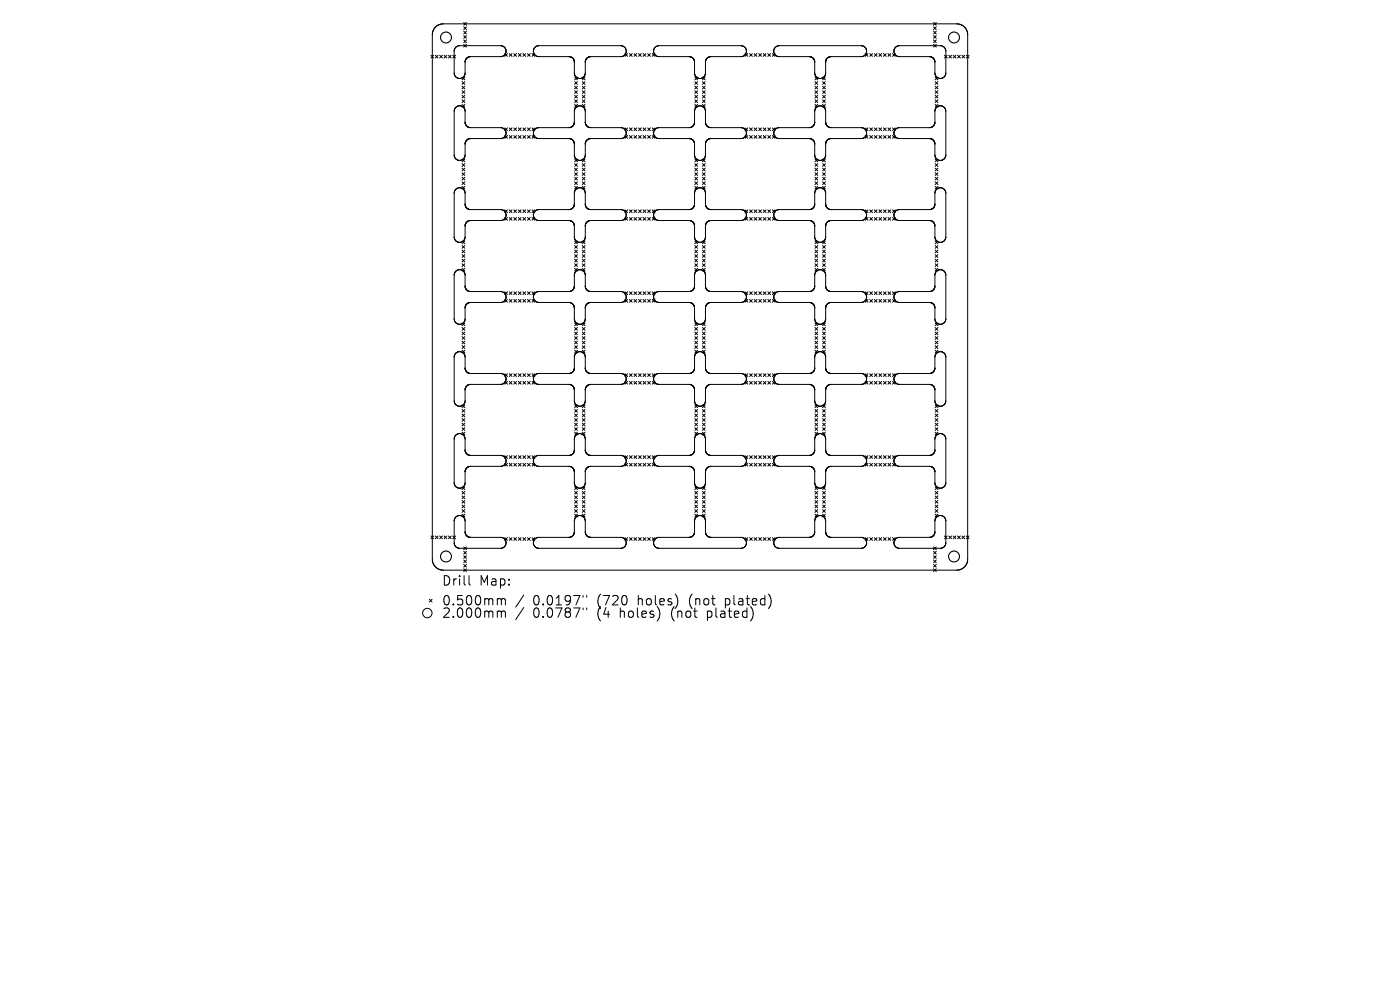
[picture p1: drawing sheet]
<svg xmlns="http://www.w3.org/2000/svg" width="297mm" height="210mm" viewBox="0 0 297 210" stroke-linecap="round" stroke-linejoin="round" font-family="sans-serif">
<defs><g id="words">
<g font-size="2.8">
<text x="93.7" y="124.5">Drill</text>
<text x="101.7" y="124.5">Map:</text>
<text x="93.7" y="128.7">0.500mm</text>
<text x="93.7" y="131.3">2.000mm</text>
<text x="113.1" y="128.7">0.0197&quot;</text>
<text x="113.1" y="131.3">0.0787&quot;</text>
<text x="126.8" y="128.7">(720</text>
<text x="126.8" y="131.3">(4</text>
<text x="131.8" y="131.3">holes)</text>
<text x="135.6" y="128.7">holes)</text>
<text x="142.8" y="131.3">(not</text>
<text x="146.7" y="128.7">(not</text>
<text x="150.7" y="131.3">plated)</text>
<text x="154.5" y="128.7">plated)</text>
</g>
</g></defs>
<g fill="none" stroke="#000" stroke-width=".21">
<path d="M91.4 11.7l.6 .6M91.7 7.4v111.4M91.7 7.4h.1M91.7 7.2v.2M91.7 7.1v.1M91.8 6.9l-.1 .2M91.8 6.9h.1M91.8 6.7v.2M91.8 6.7h.1M91.9 6.5l-.1 .2M91.9 6.5h.1M92 11.7l-.6 .6"/>
<path d="M92.1 6.1l-.2 .4M92.1 6.1h.1M92.2 5.9l-.1 .2M92.3 5.9h-.1M92.4 11.7l.5 .6M92.4 5.7l-.1 .2M92.4 5.7h.1M92.6 5.6l-.2 .1M92.6 5.6h.1M92.7 5.5l-.1 .1M92.7 5.4v.1M92.9 5.3l-.1 .1"/>
<path d="M92.9 11.7l-.5 .6M92.9 5.3h.1M93.1 5.2l-.2 .1M93.1 5.2h.1M93.3 11.7l.6 .6M93.3 5.2h-.2M93.4 5.2h-.1M93.6 5.1l-.2 .1M93.6 5.1h.1M93.8 5.1h-.2M93.8 5.1h.1M93.9 11.7l-.6 .6"/>
<path d="M94 5.1h-.2M94 5.1h.1M94 5.1h109M94.2 11.7l.6 .6M94.8 11.7l-.6 .6M95.1 11.7l.6 .6M95.7 11.7l-.6 .6M96.1 11.7l.5 .6M96.6 11.7l-.5 .6M96.8 16.4l.1 .1M98 18.3l.6 .6M98 16.4l.6 .5"/>
<path d="M98 17.3l.6 .6M98 19.3l.6 .5M98.4 6.6l.6 .6M98.4 4.8l.6 .5M98.4 5.7l.6 .6M98.4 7.5l.6 .6M98.4 8.5l.6 .6M98.4 9.4l.6 .6M98.6 16.4l-.6 .5M98.6 17.3l-.6 .6M98.6 18.3l-.6 .6M98.6 19.3l-.6 .5"/>
<path d="M98.7 13.2v2.3l-.2 .5-.7 .6-.9-.1M98.7 13.2h.1M98.7 13.1v.1M98.7 13.1h.1M98.7 13v.1M98.7 13h.1M98.7 12.9v.1M98.7 12.9h.1M98.7 12.8v.1M98.8 12.7l-.1 .1M98.8 12.6v.1M98.8 12.6h.1"/>
<path d="M98.9 12.5l-.1 .1M98.9 12.5h.1M98.9 12.4v.1M98.9 12.4h.1M99 12.4h-.1M99 4.8l-.6 .5M99 5.7l-.6 .6M99 6.6l-.6 .6M99 7.5l-.6 .6M99 8.5l-.6 .6M99 9.4l-.6 .6M99 12.4h.1"/>
<path d="M99 12.3v.1M99.1 12.3h-.1M99.1 12.3h.1M99.1 12.2v.1M99.2 12.2h-.1M99.2 12.2h.1M99.3 12.2h-.1M99.3 12.1v.1M99.4 12.1h-.1M99.4 12.1h.1M99.5 12.1h-.1M99.5 12.1h.1"/>
<path d="M99.6 12l-.1 .1M99.6 12h.1M99.7 12h-.1M99.7 12h.1M99.8 12h-.1M99.8 12h6.6l.8-.5 .1-.9-.3-.6-.7-.3h-8.8l-.5 .1-.5 .5-.1 .6v4.7l.4 .8M99.8 12h.1M107.1 11.4l.6 .6M107.7 11.4l-.6 .6M108 11.4l.6 .6M108.6 11.4l-.6 .6M109 11.4l.6 .6"/>
<path d="M109.6 11.4l-.6 .6M110 11.4l.5 .6M110.5 11.4l-.5 .6M110.9 11.4l.6 .6M111.5 11.4l-.6 .6M111.9 11.4l.6 .6M112.5 11.4l-.6 .6M112.9 11.4l.5 .6M113.4 11.4l-.5 .6M113.6 11.7v.1M113.6 11.8l.7 .2h6.4M120.7 12h.1"/>
<path d="M120.8 12h.1M120.9 12h.1M121 12v.1M121 12.1h.1M121.1 12.1h.1M121.2 12.1h.1M121.2 12.1v.1M121.2 12.2h.1M121.3 12.2h.1M121.4 12.2v.1M121.4 12.3h.1M121.5 12.3h.1"/>
<path d="M121.5 12.3v.1M121.5 12.4h.1M121.6 12.4h.1M121.6 12.4v.1M121.6 12.5h.1M121.7 12.5v.1M121.7 12.6h.1M121.7 12.6l.1 .1M121.8 12.7v.1M121.8 12.8v.1M121.8 12.9h.1M121.8 12.9v.1"/>
<path d="M121.8 13h.1M121.8 13v.1M121.8 13.1h.1M121.8 13.1v.1M121.8 13.2h.1M121.8 13.2v2.3l.2 .6 .4 .4 .5 .1h.5l.4-.3M121.9 16.4l.6 .5M121.9 17.3l.6 .6M121.9 18.3l.6 .6M121.9 19.3l.6 .5M122.5 16.4l-.6 .5M122.5 17.3l-.6 .6"/>
<path d="M122.5 18.3l-.6 .6M122.5 19.3l-.6 .5M123.5 16.4l.6 .5M123.5 17.3l.6 .6M123.5 18.3l.6 .6M123.5 19.3l.6 .5M123.9 16.3h-.1M124.1 16.4l-.6 .5M124.1 17.3l-.6 .6M124.1 18.3l-.6 .6M124.1 19.3l-.6 .5M124.2 13.1v2.5l-.3 .7"/>
<path d="M124.2 13.1h.1M124.2 13v.1M124.2 13h.1M124.2 12.9v.1M124.2 12.9h.1M124.2 12.8v.1M124.2 12.8h.1M124.3 12.7l-.1 .1M124.3 12.7h.1M124.3 12.6v.1M124.3 12.6h.1M124.4 12.5l-.1 .1"/>
<path d="M124.4 12.5h.1M124.4 12.4v.1M124.5 12.4h-.1M124.5 12.4h.1M124.6 12.3l-.1 .1M124.6 12.3h.1M124.6 12.2v.1M124.6 12.2h.1M124.7 12.2h-.1M124.7 12.2h.1M124.8 12.2h-.1M124.8 12.1v.1"/>
<path d="M124.9 12.1h-.1M124.9 12.1h.1M125 12.1h-.1M125 12.1h.1M125 12v.1M125.1 12h-.1M125.1 12h.1M125.2 12h-.1M125.2 12h.1M125.3 12h-.1M125.3 12h.1M132.2 9.8l-.5-.1h-17.5l-.6 .3-.4 .5v.7l.4 .5"/>
<path d="M132.2 11.9l-6.9 .1M132.2 9.8h.1M132.2 9.8l.4 .4M132.2 11.9h.1M132.6 11.4l.5 .6M132.6 10.2h.1M132.7 10.2l.1 .9-.6 .8M133.1 11.4l-.5 .6M133.5 11.4l.6 .6M134.1 11.4l-.6 .6M134.5 11.4l.6 .6M135.1 11.4l-.6 .6"/>
<path d="M135.5 11.4l.5 .6M136 11.4l-.5 .6M136.4 11.4l.6 .6M137 11.4l-.6 .6M137.4 11.4l.6 .6M138 11.4l-.6 .6M138.4 11.4l.5 .6M138.9 11.5l-.2-.5 .1-.6 .4-.5 .6-.2h17.5l.5 .2 .4 .5 .1 .6-.2 .5M138.9 11.5v.1M138.9 11.6l.9 .4h6.4M138.9 11.4l-.5 .6M146.2 12h.1"/>
<path d="M146.3 12h.1M146.4 12h.1M146.5 12v.1M146.5 12.1h.1M146.6 12.1h.1M146.7 12.1h.1M146.7 12.1v.1M146.7 12.2h.1M146.8 12.2h.1M146.9 12.2h.1M146.9 12.2v.1M146.9 12.3h.1"/>
<path d="M147 12.3h.1M147 12.3v.1M147 12.4h.1M147.1 12.4h.1M147.1 12.4v.1M147.1 12.5h.1M147.2 12.5v.1M147.2 12.6h.1M147.2 12.6v.1M147.2 12.7h.1M147.2 12.7l.1 .1M147.3 12.8h.1"/>
<path d="M147.3 12.8v.1M147.3 12.9v.1M147.3 13h.1M147.3 13v.1M147.3 13.1h.1M147.3 13.1l.1 2.8 .5 .6 .6 .1 .6-.1 .5-.6 .1-2.8M147.4 16.4l.6 .5M147.4 17.3l.6 .6M147.4 18.3l.6 .6M147.4 19.3l.6 .5M148 16.4l-.6 .5M148 17.3l-.6 .6"/>
<path d="M148 18.3l-.6 .6M148 19.3l-.6 .5M149 16.4l.6 .5M149 17.3l.6 .6M149 18.3l.6 .6M149 19.3l.6 .5M149.6 16.4l-.6 .5M149.6 17.3l-.6 .6M149.6 18.3l-.6 .6M149.6 19.3l-.6 .5M149.7 13.1h.1M149.7 13v.1"/>
<path d="M149.7 13h.1M149.7 12.9v.1M149.7 12.8v.1M149.7 12.8h.1M149.8 12.7l-.1 .1M149.8 12.7h.1M149.8 12.6v.1M149.8 12.6h.1M149.8 12.5v.1M149.9 12.5h-.1M149.9 12.5h.1M149.9 12.4v.1"/>
<path d="M149.9 12.4h.1M150 12.4h-.1M150 12.3v.1M150 12.3h.1M150.1 12.3h-.1M150.1 12.2v.1M150.1 12.2h.1M150.2 12.2h-.1M150.2 12.2h.1M150.3 12.2h-.1M150.3 12.1v.1M150.3 12.1h.1"/>
<path d="M150.4 12.1h-.1M150.4 12.1h.1M150.5 12.1h-.1M150.5 12v.1M150.6 12h-.1M150.6 12h.1M150.7 12h-.1M150.7 12h.1M150.8 12h-.1M150.8 12h.1M158.1 11.4l.5 .6M158.1 11.6l-.9 .4h-6.4"/>
<path d="M158.1 11.5v.1M158.6 11.4l-.5 .6M159 11.4l.6 .6M159.6 11.4l-.6 .6M160 11.4l.6 .6M160.6 11.4l-.6 .6M161 11.4l.5 .6M161.5 11.4l-.5 .6M161.9 11.4l.6 .6M162.5 11.4l-.6 .6M162.9 11.4l.6 .6M163.5 11.4l-.6 .6"/>
<path d="M163.9 11.4l.5 .6M164.3 10.2l-.1 .9 .6 .8M164.4 10.2h-.1M164.4 11.4l-.5 .6M164.8 9.8l-.4 .4M164.8 11.9h.1M164.8 9.8l.5-.1h17.5l.6 .3 .4 .5v.7l-.4 .5M164.8 11.9l6.9 .1M164.8 9.8h.1M171.7 12h.1M171.8 12h.1M171.9 12h.1"/>
<path d="M172 12v.1M172 12.1h.1M172.1 12.1h.1M172.2 12.1v.1M172.2 12.2h.1M172.3 12.2h.1M172.4 12.2h.1M172.4 12.2v.1M172.4 12.3h.1M172.4 12.3l.1 .1M172.5 12.4h.1M172.6 12.4v.1"/>
<path d="M172.6 12.5h.1M172.6 12.5l.1 .1M172.7 12.6h.1M172.7 12.6v.1M172.7 12.7h.1M172.7 12.7l.1 .1M172.8 12.8h.1M172.8 12.8v.1M172.8 12.9h.1M172.8 12.9v.1M172.8 13h.1M172.8 13v.1"/>
<path d="M172.8 13.1h.1M172.8 13.1v2.5l.3 .7M172.9 16.4l.6 .5M172.9 17.3l.6 .6M172.9 18.3l.6 .6M172.9 19.3l.6 .5M173.1 16.3h.1M173.5 16.4l-.6 .5M173.5 17.3l-.6 .6M173.5 18.3l-.6 .6M173.5 19.3l-.6 .5M174.5 16.4l.6 .5"/>
<path d="M174.5 17.3l.6 .6M174.5 18.3l.6 .6M174.5 19.3l.6 .5M175.1 16.4l-.6 .5M175.1 17.3l-.6 .6M175.1 18.3l-.6 .6M175.1 19.3l-.6 .5M175.2 13.2v2.3l-.2 .6-.4 .4-.5 .1h-.5l-.4-.3M175.2 13.2h.1M175.2 13.1v.1M175.2 13.1h.1M175.2 13v.1"/>
<path d="M175.2 13h.1M175.2 12.9v.1M175.2 12.9h.1M175.2 12.8v.1M175.2 12.7v.1M175.3 12.6l-.1 .1M175.3 12.6h.1M175.3 12.5v.1M175.4 12.5h-.1M175.4 12.4v.1M175.4 12.4h.1M175.5 12.4h-.1"/>
<path d="M175.5 12.3v.1M175.5 12.3h.1M175.6 12.3h.1M175.6 12.2v.1M175.7 12.2h-.1M175.7 12.2h.1M175.8 12.2h-.1M175.8 12.1v.1M175.8 12.1h.1M175.9 12.1h-.1M175.9 12.1h.1M176 12.1h-.1"/>
<path d="M176 12v.1M176.1 12h-.1M176.1 12h.1M176.2 12h-.1M176.2 12h.1M176.3 12h-.1M176.3 12h.1M183.4 11.8l-.7 .2h-6.4M183.4 11.7v.1M183.6 11.4l.5 .6M184.1 11.4l-.5 .6M184.5 11.4l.6 .6"/>
<path d="M185.1 11.4l-.6 .6M185.5 11.4l.6 .6M186.1 11.4l-.6 .6M186.5 11.4l.5 .6M187 11.4l-.5 .6M187.4 11.4l.6 .6M188 11.4l-.6 .6M188.4 11.4l.6 .6M189 11.4l-.6 .6M189.4 11.4l.5 .6M189.9 11.4l-.5 .6M197.2 12h-6.6l-.8-.5-.1-.9 .3-.6 .7-.3h8.8l.5 .1 .5 .5 .2 .6-.1 4.7-.4 .8"/>
<path d="M197.2 12h.1M197.3 12h.1M197.4 12h.1M197.5 12v.1M197.5 12.1h.1M197.6 12.1h.1M197.7 12.1v.1M197.7 12.2h.1M197.8 12.2h.1M197.9 12.2v.1M197.9 12.3h.1M198 12.3v.1"/>
<path d="M198 12.4h.1M198 4.8l.6 .5M198 5.7l.6 .6M198 6.6l.6 .6M198 7.5l.6 .6M198 8.5l.6 .6M198 9.4l.6 .6M198.1 12.4h.1M198.1 12.4v.1M198.1 12.5h.1M198.1 12.5l.1 .1M198.2 12.6h.1"/>
<path d="M198.2 12.6v.1M198.2 12.7l.1 .1M198.3 12.8v.1M198.3 12.9h.1M198.3 12.9v.1M198.3 13h.1M198.3 13v.1M198.3 13.1h.1M198.3 13.1v2.4l.2 .5 .7 .6 .9-.1M198.4 16.4l.6 .5M198.4 17.3l.6 .6M198.4 18.3l.6 .6"/>
<path d="M198.4 19.3l.6 .5M198.6 6.6l-.6 .6M198.6 4.8l-.6 .5M198.6 5.7l-.6 .6M198.6 7.5l-.6 .6M198.6 8.5l-.6 .6M198.6 9.4l-.6 .6M199 16.4l-.6 .5M199 17.3l-.6 .6M199 18.3l-.6 .6M199 19.3l-.6 .5M200.2 16.4l-.1 .1"/>
<path d="M200.4 11.7l.5 .6M200.9 11.7l-.5 .6M201.3 11.7l.6 .6M201.9 11.7l-.6 .6M202.2 11.7l.6 .6M202.8 11.7l-.6 .6M203 5.1h.1M203 5.1h.2M203.1 11.7l.6 .6M203.2 5.1h.1M203.2 5.1h.2M203.4 5.1h.1"/>
<path d="M203.4 5.1l.2 .1M203.6 5.2h.1M203.7 5.2h.2M203.7 11.7l-.6 .6M203.9 5.2h.1M203.9 5.2l.2 .1M204.1 5.3h.1M204.1 11.7l.5 .6M204.1 5.3l.1 .1M204.2 5.4h.1M204.3 5.5l.1 .1M204.4 5.6h.1"/>
<path d="M204.4 5.6l.2 .1M204.6 5.7h.1M204.6 5.7l.2 .2M204.6 11.7l-.5 .6M204.8 5.9h.1M204.8 5.9l.1 .2M204.9 6.1h.1M204.9 6.1l.2 .4M205 11.7l.6 .6M205.1 6.5h.1M205.1 6.5l.1 .2M205.2 6.7h.1"/>
<path d="M205.2 6.7v.2M205.2 6.9h.1M205.2 6.9l.1 .2M205.3 7.1h.1M205.3 7.2v.2M205.3 7.4h.1M205.3 7.4v111.4M205.6 11.7l-.6 .6M96.6 33.6h.1M96.7 33.6l.7 .4 .8-.2M96.8 22.7l-.3 .4-.1 .5v9.3l.2 .7M96.9 22.6l.9-.1 .7 .6 .2 .4v2.4"/>
<path d="M96.9 22.6l-.1 .1M98 20.2l.6 .6M98 21.2l.6 .6M98 22.2l.6 .5M98 33.7l.6 .6M98 34.7l.6 .6M98 35.7l.6 .6M98 36.6l.6 .6M98 37.6l.6 .6M98 38.6l.6 .5M98 39.5l.6 .6M98.2 33.8h.1"/>
<path d="M98.4 33.6l-.2 .2M98.4 33.6h.1M98.6 20.2l-.6 .6M98.6 21.2l-.6 .6M98.6 22.2l-.6 .5M98.6 33.7l-.6 .6M98.6 34.7l-.6 .6M98.6 35.7l-.6 .6M98.6 36.6l-.6 .6M98.6 37.6l-.6 .6M98.6 38.6l-.6 .5M98.6 39.5l-.6 .6"/>
<path d="M98.7 25.9h.1M98.7 30.6v2.4l-.3 .6M98.7 30.5v.1M98.7 25.9v.1M98.7 30.5h.1M98.7 26h.1M98.7 30.4v.1M98.7 26v.1M98.7 26.1h.1M98.7 30.4h.1M98.7 26.1v.1M98.7 30.3v.1"/>
<path d="M98.7 26.2h.1M98.7 30.3h.1M98.7 30.2v.1M98.7 26.2v.1M98.7 30.2h.1M98.7 30.1v.1M98.7 26.3l.1 .1M98.8 26.4h.1M98.8 30.1h-.1M98.8 26.4v.1M98.8 30v.1M98.8 26.5h.1"/>
<path d="M98.8 30h.1M98.9 29.9l-.1 .1M98.9 26.5v.1M98.9 26.6h.1M98.9 29.9h.1M98.9 26.6v.1M98.9 29.8v.1M98.9 26.7h.1M99 26.7h.1M99 29.8h-.1M99 26.7l.1 .1M99 29.7v.1"/>
<path d="M99 29.7h.1M99.1 26.8h.1M99.1 29.6l-.1 .1M99.1 26.8l.1 .1M99.1 29.6h.1M99.2 29.6h-.1M99.2 26.9h.1M99.2 29.6h.1M99.3 29.5l-.1 .1M99.3 26.9v.1M99.3 29.5h.1M99.3 27h.1"/>
<path d="M99.4 29.5h-.1M99.4 27h.1M99.4 29.5h.1M99.5 27h.1M99.5 29.4l-.1 .1M99.6 29.4h-.1M99.6 27h.1M99.6 29.4h.1M99.6 27v.1M99.6 27.1h.1M99.7 27.1h.1M99.7 29.4h-.1"/>
<path d="M99.7 27.1h6.7l.7 .4 .3 .7-.3 .8-.7 .4h-6.6M99.7 29.4h.1M99.8 29.4h-.1M99.8 29.4h.1M107.1 27.1l.6 .6M107.1 28.8l.6 .5M107.7 27.1l-.6 .6M107.7 28.8l-.6 .5M108 27.1l.6 .6M108 28.8l.6 .5M108.6 27.1l-.6 .6M108.6 28.8l-.6 .5"/>
<path d="M109 27.1l.6 .6M109 28.8l.6 .5M109.6 27.1l-.6 .6M109.6 28.8l-.6 .5M110 27.1l.5 .6M110 28.8l.5 .5M110.5 27.1l-.5 .6M110.5 28.8l-.5 .5M110.9 27.1l.6 .6M110.9 28.8l.6 .5M111.5 27.1l-.6 .6M111.5 28.8l-.6 .5"/>
<path d="M111.9 27.1l.6 .6M111.9 28.8l.6 .5M112.5 27.1l-.6 .6M112.5 28.8l-.6 .5M112.9 27.1l.5 .6M112.9 28.8l.5 .5M113.4 27.1l-.5 .6M113.4 28.8l-.5 .5M113.6 27.3l-.4 .5v.7l.3 .5 .5 .3 6.7 .1M113.6 27.3h.1M120.7 27.1h-6.4l-.7 .2M120.7 29.4h.1"/>
<path d="M120.7 27.1h.1M120.8 27.1h-.1M120.8 29.4h.1M120.8 27.1h.1M120.9 27.1h-.1M120.9 27.1h.1M120.9 29.4h.1M120.9 27v.1M121 29.4h.1M121 27h-.1M121 27h.1M121 29.4v.1"/>
<path d="M121 29.5h.1M121.1 27h-.1M121.1 29.5h.1M121.1 27h.1M121.2 27h-.1M121.2 29.5h.1M121.2 27h.1M121.2 26.9v.1M121.3 29.5v.1M121.3 26.9h-.1M121.3 26.9h.1M121.3 29.6h.1"/>
<path d="M121.4 29.6h.1M121.4 26.8l-.1 .1M121.4 29.6l.1 .1M121.4 26.8h.1M121.5 29.7h.1M121.5 29.7l.1 .1M121.5 26.8h.1M121.5 26.7v.1M121.5 26.7h.1M121.6 29.8h.1M121.6 26.7h-.1M121.6 26.7h.1"/>
<path d="M121.6 29.8v.1M121.6 26.6v.1M121.6 26.6h.1M121.6 29.9h.1M121.7 26.5l-.1 .1M121.7 29.9v.1M121.7 26.5h.1M121.7 30h.1M121.7 30l.1 .1M121.7 26.4v.1M121.8 26.4h-.1M121.8 30.1h.1"/>
<path d="M121.8 26.3v.1M121.8 30.1v.1M121.8 30.2h.1M121.8 30.2v.1M121.8 26.2v.1M121.8 30.3h.1M121.8 26.2h.1M121.8 30.3v.1M121.8 26.1v.1M121.8 26.1h.1M121.8 30.4h.1M121.8 30.4v.1"/>
<path d="M121.8 26v.1M121.8 30.5h.1M121.8 26h.1M121.8 25.9v.1M121.8 30.5v.1M121.8 25.9h.1M121.9 20.2l.6 .6M121.9 21.2l.6 .6M121.9 22.2l.6 .5M121.9 33.7l.6 .6M121.9 34.7l.6 .6M121.9 35.7l.6 .6"/>
<path d="M121.9 36.6l.6 .6M121.9 37.6l.6 .6M121.9 38.6l.6 .5M121.9 39.5l.6 .6M122.5 20.2l-.6 .6M122.5 21.2l-.6 .6M122.5 22.2l-.6 .5M122.5 33.7l-.6 .6M122.5 34.7l-.6 .6M122.5 35.7l-.6 .6M122.5 36.6l-.6 .6M122.5 37.6l-.6 .6"/>
<path d="M122.5 38.6l-.6 .5M122.5 39.5l-.6 .6M123.5 20.2l.6 .6M123.5 21.2l.6 .6M123.5 22.2l.6 .5M123.5 33.7l.6 .6M123.5 34.7l.6 .6M123.5 35.7l.6 .6M123.5 36.6l.6 .6M123.5 37.6l.6 .6M123.5 38.6l.6 .5M123.5 39.5l.6 .6"/>
<path d="M123.8 22.8l-.4-.3-.5-.1-.5 .2-.4 .4-.2 .5v2.4M123.8 22.8h.1M123.9 22.8l.3 .7v2.5M124.1 20.2l-.6 .6M124.1 21.2l-.6 .6M124.1 22.2l-.6 .5M124.1 33.7l-.6 .6M124.1 34.7l-.6 .6M124.1 35.7l-.6 .6M124.1 36.6l-.6 .6M124.1 37.6l-.6 .6M124.1 38.6l-.6 .5"/>
<path d="M124.1 39.5l-.6 .6M124.2 30.5l-.1 2.8-.5 .5-.6 .2-.6-.2-.5-.5-.1-2.7M124.2 26h.1M124.2 30.5h.1M124.2 30.4v.1M124.2 26v.1M124.2 30.4h.1M124.2 26.1h.1M124.2 26.1v.1M124.2 30.3v.1M124.2 26.2h.1M124.2 30.3h.1"/>
<path d="M124.2 26.2v.1M124.2 30.2v.1M124.2 26.3h.1M124.2 30.2h.1M124.2 26.3l.1 .1M124.2 30.1v.1M124.3 30.1h-.1M124.3 26.4h.1M124.3 30.1h.1M124.3 26.4v.1M124.3 26.5h.1M124.3 30v.1"/>
<path d="M124.3 26.5l.1 .1M124.3 30h.1M124.3 29.9v.1M124.4 26.6h.1M124.4 29.9h-.1M124.4 26.6l.1 .1M124.4 29.8v.1M124.4 29.8h.1M124.5 29.8h-.1M124.5 26.7h.1M124.5 26.7l.1 .1M124.5 29.7v.1"/>
<path d="M124.5 29.7h.1M124.6 26.8h.1M124.6 29.7h-.1M124.6 29.6v.1M124.6 26.8v.1M124.6 26.9h.1M124.7 29.6h-.1M124.7 26.9h.1M124.7 29.6h.1M124.7 29.5v.1M124.8 26.9v.1M124.8 29.5h-.1"/>
<path d="M124.8 27h.1M124.8 29.5h.1M124.9 29.5h-.1M124.9 27h.1M124.9 29.5h.1M125 27h.1M125 29.4l-.1 .1M125 29.4h.1M125.1 27v.1M125.1 29.4h-.1M125.1 27.1h.1M125.1 29.4h.1"/>
<path d="M125.2 29.4h-.1M125.2 27.1h.1M125.2 27.1l7 .1M125.2 29.4h.1M125.3 29.4h-.1M125.3 29.4h.1M132.2 29.3l-6.9 .1M132.2 27.2h.1M132.2 27.2l.6 .8-.1 .9M132.2 29.3h.1M132.6 27.1l.5 .6M132.6 28.8l.5 .5"/>
<path d="M132.6 28.9l-.4 .4M132.7 28.9h-.1M133.1 27.1l-.5 .6M133.1 28.8l-.5 .5M133.5 27.1l.6 .6M133.5 28.8l.6 .5M134.1 27.1l-.6 .6M134.1 28.8l-.6 .5M134.5 27.1l.6 .6M134.5 28.8l.6 .5M135.1 27.1l-.6 .6M135.1 28.8l-.6 .5"/>
<path d="M135.5 27.1l.5 .6M135.5 28.8l.5 .5M136 27.1l-.5 .6M136 28.8l-.5 .5M136.4 27.1l.6 .6M136.4 28.8l.6 .5M137 27.1l-.6 .6M137 28.8l-.6 .5M137.4 27.1l.6 .6M137.4 28.8l.6 .5M138 27.1l-.6 .6M138 28.8l-.6 .5"/>
<path d="M138.4 27.1l.5 .6M138.4 28.8l.5 .5M138.9 27.5l-.2 .6v.5l.3 .5 .5 .3h6.7M138.9 27.5h.1M138.9 27.1l-.5 .6M138.9 28.8l-.5 .5M146.2 29.4h.1M146.3 29.4h.1M146.3 27.1h-6.5l-.9 .4M146.3 27.1h.1M146.4 27.1h-.1M146.4 29.4h.1"/>
<path d="M146.4 27.1h.1M146.5 27l-.1 .1M146.5 29.4h.1M146.5 27h.1M146.5 29.4v.1M146.5 29.5h.1M146.6 27h-.1M146.6 29.5h.1M146.6 27h.1M146.7 27h-.1M146.7 29.5h.1M146.7 27h.1"/>
<path d="M146.7 26.9v.1M146.8 26.9h-.1M146.8 29.5v.1M146.8 26.9h.1M146.8 29.6h.1M146.9 26.9h-.1M146.9 29.6h.1M146.9 26.8v.1M146.9 29.6v.1M146.9 29.7h.1M146.9 26.8h.1M147 29.7h.1"/>
<path d="M147 26.8h-.1M147 26.7v.1M147 29.7v.1M147 26.7h.1M147 29.8h.1M147.1 26.7h-.1M147.1 29.8h.1M147.1 26.7h.1M147.1 29.8v.1M147.1 29.9h.1M147.1 26.6v.1M147.1 29.9l.1 .1"/>
<path d="M147.1 26.6h.1M147.2 26.5l-.1 .1M147.2 30h.1M147.2 26.5h.1M147.2 26.4v.1M147.2 30v.1M147.2 30.1h.1M147.2 26.4h.1M147.2 30.1l.1 .1M147.3 30.2h.1M147.3 26.3l-.1 .1M147.3 26.3h.1"/>
<path d="M147.3 30.2v.1M147.3 30.3h.1M147.3 30.3v.1M147.3 26.2v.1M147.3 26.1v.1M147.3 26.1h.1M147.3 30.4h.1M147.3 30.4v.1M147.3 26v.1M147.3 26h.1M147.3 30.5h.1M147.3 26l.1-2.7 .4-.6 .7-.3 .7 .3 .4 .6 .1 2.7"/>
<path d="M147.3 30.5l.1 2.8 .5 .5 .6 .2 .6-.2 .5-.5 .1-2.8M147.4 39.5l.6 .6M147.4 20.2l.6 .6M147.4 21.2l.6 .6M147.4 22.2l.6 .5M147.4 33.7l.6 .6M147.4 34.7l.6 .6M147.4 35.7l.6 .6M147.4 36.6l.6 .6M147.4 37.6l.6 .6M147.4 38.6l.6 .5M148 20.2l-.6 .6"/>
<path d="M148 21.2l-.6 .6M148 22.2l-.6 .5M148 33.7l-.6 .6M148 34.7l-.6 .6M148 35.7l-.6 .6M148 36.6l-.6 .6M148 37.6l-.6 .6M148 38.6l-.6 .5M148 39.5l-.6 .6M149 20.2l.6 .6M149 21.2l.6 .6M149 22.2l.6 .5"/>
<path d="M149 33.7l.6 .6M149 34.7l.6 .6M149 35.7l.6 .6M149 36.6l.6 .6M149 37.6l.6 .6M149 38.6l.6 .5M149 39.5l.6 .6M149.6 20.2l-.6 .6M149.6 21.2l-.6 .6M149.6 22.2l-.6 .5M149.6 33.7l-.6 .6M149.6 34.7l-.6 .6"/>
<path d="M149.6 35.7l-.6 .6M149.6 36.6l-.6 .6M149.6 37.6l-.6 .6M149.6 38.6l-.6 .5M149.6 39.5l-.6 .6M149.7 26h.1M149.7 30.5h.1M149.7 30.4v.1M149.7 26v.1M149.7 30.4h.1M149.7 26.1h.1M149.7 26.1v.1"/>
<path d="M149.7 30.3v.1M149.7 26.2v.1M149.7 30.3h.1M149.7 30.2v.1M149.7 30.2h.1M149.7 26.3h.1M149.7 26.3l.1 .1M149.8 30.1l-.1 .1M149.8 26.4h.1M149.8 30.1h.1M149.8 26.4v.1M149.8 30v.1"/>
<path d="M149.8 26.5h.1M149.8 30h.1M149.8 26.5l.1 .1M149.9 26.6h.1M149.9 29.9l-.1 .1M149.9 26.6v.1M149.9 29.9h.1M149.9 29.8v.1M149.9 26.7h.1M149.9 29.8h.1M150 29.8h-.1M150 29.7v.1"/>
<path d="M150 26.7h.1M150 26.7v.1M150 29.7h.1M150 26.8h.1M150.1 26.8h.1M150.1 29.7h-.1M150.1 29.7h.1M150.1 29.6v.1M150.1 26.8v.1M150.1 29.6h.1M150.1 26.9h.1M150.2 29.6h-.1"/>
<path d="M150.2 26.9h.1M150.2 29.5v.1M150.3 29.5h-.1M150.3 26.9v.1M150.3 27h.1M150.3 29.5h.1M150.4 29.5h-.1M150.4 27h.1M150.4 29.5h.1M150.5 29.5h-.1M150.5 29.4v.1M150.5 29.4h.1"/>
<path d="M150.5 27h.1M150.5 27l.1 .1M150.6 29.4h-.1M150.6 27.1h.1M150.6 29.4h.1M150.7 29.4h-.1M150.7 27.1h.1M150.7 29.4h.1M150.7 27.1h6.5l.9 .4M150.8 29.4h-.1M150.8 29.4h.1M158.1 27.1l.5 .6"/>
<path d="M158.1 28.8l.5 .5M158.1 27.5h.1M158.1 27.5l.2 .6v.5l-.3 .5-.5 .3h-6.7M158.6 28.8l-.5 .5M158.6 27.1l-.5 .6M159 27.1l.6 .6M159 28.8l.6 .5M159.6 27.1l-.6 .6M159.6 28.8l-.6 .5M160 27.1l.6 .6M160 28.8l.6 .5M160.6 27.1l-.6 .6"/>
<path d="M160.6 28.8l-.6 .5M161 27.1l.5 .6M161 28.8l.5 .5M161.5 28.8l-.5 .5M161.5 27.1l-.5 .6M161.9 27.1l.6 .6M161.9 28.8l.6 .5M162.5 27.1l-.6 .6M162.5 28.8l-.6 .5M162.9 27.1l.6 .6M162.9 28.8l.6 .5M163.5 27.1l-.6 .6"/>
<path d="M163.5 28.8l-.6 .5M163.9 27.1l.5 .6M163.9 28.8l.5 .5M164.3 28.9h.1M164.4 28.9l.4 .4M164.4 27.1l-.5 .6M164.4 28.8l-.5 .5M164.8 27.2l-.6 .8 .1 .9M164.8 29.3h.1M164.8 29.3l6.9 .1M164.8 27.2h.1M171.7 29.4h.1"/>
<path d="M171.8 29.4h.1M171.8 27.1l-7 .1M171.8 27.1h.1M171.9 29.4h.1M171.9 27.1h-.1M171.9 27.1h.1M171.9 27v.1M172 29.4h.1M172 27h-.1M172 27h.1M172 29.4l.1 .1M172.1 27h-.1"/>
<path d="M172.1 29.5h.1M172.1 27h.1M172.2 29.5h.1M172.2 27h-.1M172.2 26.9v.1M172.3 29.5v.1M172.3 29.6h.1M172.3 26.9h-.1M172.3 26.9h.1M172.4 26.9h-.1M172.4 26.8v.1M172.4 29.6v.1"/>
<path d="M172.4 26.8h.1M172.4 29.7h.1M172.5 29.7h.1M172.5 29.7v.1M172.5 26.7l-.1 .1M172.5 29.8h.1M172.5 26.7h.1M172.6 29.8h.1M172.6 29.8v.1M172.6 26.6l-.1 .1M172.6 26.6h.1M172.6 29.9h.1"/>
<path d="M172.7 29.9v.1M172.7 30h.1M172.7 26.5l-.1 .1M172.7 30v.1M172.7 26.5h.1M172.7 26.4v.1M172.7 30.1h.1M172.7 26.4h.1M172.8 30.1v.1M172.8 26.3l-.1 .1M172.8 30.2h.1M172.8 26.3h.1"/>
<path d="M172.8 30.2v.1M172.8 26.2v.1M172.8 26.2h.1M172.8 30.3h.1M172.8 30.3v.1M172.8 26.1v.1M172.8 26.1h.1M172.8 30.4h.1M172.8 30.4v.1M172.8 26v.1M172.8 30.5h.1M172.8 26h.1"/>
<path d="M172.8 30.5l.1 2.8 .5 .5 .6 .2 .6-.2 .5-.5 .1-2.7M172.9 20.2l.6 .6M172.9 21.2l.6 .6M172.9 22.2l.6 .5M172.9 33.7l.6 .6M172.9 34.7l.6 .6M172.9 35.7l.6 .6M172.9 36.6l.6 .6M172.9 37.6l.6 .6M172.9 38.6l.6 .5M172.9 39.5l.6 .6M173.1 22.8l-.3 .7v2.5"/>
<path d="M173.2 22.8l.4-.3 .5-.1 .5 .2 .4 .4 .2 .5v2.4M173.2 22.8h-.1M173.5 33.7l-.6 .6M173.5 34.7l-.6 .6M173.5 35.7l-.6 .6M173.5 20.2l-.6 .6M173.5 21.2l-.6 .6M173.5 22.2l-.6 .5M173.5 36.6l-.6 .6M173.5 37.6l-.6 .6M173.5 38.6l-.6 .5M173.5 39.5l-.6 .6"/>
<path d="M174.5 20.2l.6 .6M174.5 21.2l.6 .6M174.5 22.2l.6 .5M174.5 33.7l.6 .6M174.5 34.7l.6 .6M174.5 35.7l.6 .6M174.5 36.6l.6 .6M174.5 37.6l.6 .6M174.5 38.6l.6 .5M174.5 39.5l.6 .6M175.1 35.7l-.6 .6M175.1 36.6l-.6 .6"/>
<path d="M175.1 20.2l-.6 .6M175.1 21.2l-.6 .6M175.1 22.2l-.6 .5M175.1 33.7l-.6 .6M175.1 34.7l-.6 .6M175.1 37.6l-.6 .6M175.1 38.6l-.6 .5M175.1 39.5l-.6 .6M175.2 25.9h.1M175.2 25.9v.1M175.2 30.5v.1M175.2 26h.1"/>
<path d="M175.2 30.5h.1M175.2 30.4v.1M175.2 26v.1M175.2 26.1h.1M175.2 30.4h.1M175.2 26.1v.1M175.2 26.2h.1M175.2 30.3v.1M175.2 30.3h.1M175.2 26.2v.1M175.2 30.2v.1M175.2 30.2h.1"/>
<path d="M175.2 26.3v.1M175.2 30.1v.1M175.2 26.4h.1M175.2 30.1h.1M175.3 30l-.1 .1M175.3 26.4v.1M175.3 30h.1M175.3 26.5h.1M175.3 26.5l.1 .1M175.3 29.9v.1M175.4 29.9h-.1M175.4 29.9h.1"/>
<path d="M175.4 26.6h.1M175.4 26.6v.1M175.4 29.8v.1M175.4 26.7h.1M175.4 29.8h.1M175.5 26.7h.1M175.5 26.7v.1M175.5 29.7l-.1 .1M175.5 26.8h.1M175.5 29.7h.1M175.6 26.8h.1M175.6 29.6l-.1 .1"/>
<path d="M175.6 26.8l.1 .1M175.6 29.6h.1M175.7 29.6h-.1M175.7 26.9h.1M175.7 29.5v.1M175.8 26.9v.1M175.8 29.5h-.1M175.8 27h.1M175.8 29.5h.1M175.9 27h.1M175.9 29.5h-.1M175.9 29.5h.1"/>
<path d="M176 29.5h-.1M176 29.4v.1M176 27h.1M176 29.4h.1M176.1 27v.1M176.1 29.4h-.1M176.1 27.1h.1M176.1 29.4h.1M176.2 27.1h.1M176.2 29.4h-.1M176.2 29.4h.1M176.3 27.1h.1"/>
<path d="M176.3 29.4h-.1M176.3 27.1h6.4l.7 .2M176.3 29.4h.1M183.4 27.3h.1M183.4 27.3l.4 .5v.7l-.3 .5-.5 .3-6.7 .1M183.6 27.1l.5 .6M183.6 28.8l.5 .5M184.1 27.1l-.5 .6M184.1 28.8l-.5 .5M184.5 27.1l.6 .6M184.5 28.8l.6 .5M185.1 27.1l-.6 .6"/>
<path d="M185.1 28.8l-.6 .5M185.5 27.1l.6 .6M185.5 28.8l.6 .5M186.1 27.1l-.6 .6M186.1 28.8l-.6 .5M186.5 27.1l.5 .6M186.5 28.8l.5 .5M187 28.8l-.5 .5M187 27.1l-.5 .6M187.4 27.1l.6 .6M187.4 28.8l.6 .5M188 27.1l-.6 .6"/>
<path d="M188 28.8l-.6 .5M188.4 27.1l.6 .6M188.4 28.8l.6 .5M189 28.8l-.6 .5M189 27.1l-.6 .6M189.4 27.1l.5 .6M189.4 28.8l.5 .5M189.9 28.8l-.5 .5M189.9 27.1l-.5 .6M197.2 29.4h.1M197.3 27.1h-6.7l-.7 .4-.3 .7 .3 .8 .7 .4h6.6M197.3 29.4h.1"/>
<path d="M197.3 27.1h.1M197.4 27.1h-.1M197.4 27.1h.1M197.4 29.4h.1M197.4 27v.1M197.5 29.4h.1M197.5 27h-.1M197.5 29.4l.1 .1M197.5 27h.1M197.6 27h-.1M197.6 29.5h.1M197.6 27h.1"/>
<path d="M197.7 29.5h.1M197.7 27h-.1M197.7 26.9v.1M197.7 29.5l.1 .1M197.8 29.6h.1M197.8 26.9h-.1M197.8 26.9h.1M197.9 26.8l-.1 .1M197.9 29.6h.1M197.9 29.6l.1 .1M197.9 26.8h.1M198 29.7h.1"/>
<path d="M198 29.7v.1M198 26.7l-.1 .1M198 26.7h.1M198 29.8h.1M198.1 29.8v.1M198.1 26.7h-.1M198.1 26.6v.1M198.1 26.6h.1M198.1 29.9h.1M198.1 29.9l.1 .1M198.1 26.5v.1M198.2 26.5h-.1"/>
<path d="M198.2 26.5h.1M198.2 30h.1M198.2 30v.1M198.2 26.4v.1M198.2 26.4h.1M198.2 30.1h.1M198.3 26.3l-.1 .1M198.3 30.1v.1M198.3 30.2h.1M198.3 26.2v.1M198.3 30.2v.1M198.3 30.3h.1"/>
<path d="M198.3 26.2h.1M198.3 30.3v.1M198.3 26.1v.1M198.3 30.4h.1M198.3 26.1h.1M198.3 30.4v.1M198.3 26v.1M198.3 30.5h.1M198.3 26h.1M198.3 30.5v2.5l.3 .6M198.3 25.9v.1M198.3 25.9h.1"/>
<path d="M198.4 20.2l.6 .6M198.4 21.2l.6 .6M198.4 22.2l.6 .5M198.4 33.7l.6 .6M198.4 34.7l.6 .6M198.4 35.7l.6 .6M198.4 36.6l.6 .6M198.4 37.6l.6 .6M198.4 38.6l.6 .5M198.4 39.5l.6 .6M198.6 33.6h.1M198.6 33.6l.2 .2"/>
<path d="M198.8 33.8h.1M199 33.7l-.6 .6M199 34.7l-.6 .6M199 20.2l-.6 .6M199 21.2l-.6 .6M199 22.2l-.6 .5M199 35.7l-.6 .6M199 36.6l-.6 .6M199 37.6l-.6 .6M199 38.6l-.6 .5M199 39.5l-.6 .6M200.1 22.6l-.9-.1-.7 .6-.2 .4v2.4"/>
<path d="M200.1 22.6l.1 .1M200.2 22.7l.3 .4 .2 .5-.1 9.3-.2 .7M200.4 33.6l-.8 .4-.8-.2M200.4 33.6h.1M96.8 40.1l-.3 .3-.1 .5v9.4l.1 .6 .5 .4h.9l.7-.6 .1-2.8M96.9 40l.9-.1 .7 .5 .2 .5v2.4M96.9 40l-.1 .1M98 51.1l.6 .6M98 52.1l.6 .6M98 53.1l.6 .5M98 54l.6 .6M98 55l.6 .6"/>
<path d="M98 56l.6 .5M98 56.9l.6 .6M98.6 51.1l-.6 .6M98.6 52.1l-.6 .6M98.6 53.1l-.6 .5M98.6 54l-.6 .6M98.6 55l-.6 .6M98.6 56l-.6 .5M98.6 56.9l-.6 .6M98.7 47.9h.1M98.7 43.3h.1M98.7 43.3v.1"/>
<path d="M98.7 43.4v.1M98.7 47.8v.1M98.7 43.5h.1M98.7 47.8h.1M98.7 47.7v.1M98.7 47.7h.1M98.7 43.5v.1M98.7 43.6h.1M98.7 43.6v.1M98.7 47.6v.1M98.7 47.6h.1M98.7 47.5v.1"/>
<path d="M98.7 43.7h.1M98.8 43.7v.1M98.8 47.5h-.1M98.8 43.8h.1M98.8 47.5h.1M98.8 47.4v.1M98.8 47.4h.1M98.8 43.8v.1M98.8 43.9h.1M98.9 47.3l-.1 .1M98.9 43.9v.1M98.9 44h.1"/>
<path d="M98.9 47.3h.1M98.9 44l.1 .1M99 47.2l-.1 .1M99 44.1h.1M99 47.1v.1M99 47.1h.1M99 44.1v.1M99 44.2h.1M99.1 47.1h-.1M99.1 44.2h.1M99.1 47v.1M99.1 44.2l.1 .1"/>
<path d="M99.2 47h-.1M99.2 47h.1M99.2 44.3h.1M99.2 46.9v.1M99.3 44.3h.1M99.3 46.9h-.1M99.3 46.9h.1M99.3 44.3l.1 .1M99.4 44.4h.1M99.4 46.9h-.1M99.4 46.8v.1M99.5 44.4h.1"/>
<path d="M99.5 46.8h-.1M99.5 46.8h.1M99.6 46.8h-.1M99.6 44.4h.1M99.6 46.8h.1M99.7 46.8h-.1M99.7 44.4v.1M99.7 44.5h.1M99.7 46.8h.1M99.8 46.8h-.1M99.8 44.5h.1M99.8 44.5h6.7l.6 .3 .2 .6v.7l-.4 .4"/>
<path d="M99.8 46.8h.1M106.8 46.6l-.5 .2h-6.5M106.9 46.5l-.1 .1M107.1 44.5l.6 .6M107.1 46.1l.6 .6M107.7 44.5l-.6 .6M107.7 46.1l-.6 .6M108 44.5l.6 .6M108 46.1l.6 .6M108.6 44.5l-.6 .6M108.6 46.1l-.6 .6M109 44.5l.6 .6"/>
<path d="M109 46.1l.6 .6M109.6 44.5l-.6 .6M109.6 46.1l-.6 .6M110 44.5l.5 .6M110 46.1l.5 .6M110.5 44.5l-.5 .6M110.5 46.1l-.5 .6M110.9 44.5l.6 .6M110.9 46.1l.6 .6M111.5 44.5l-.6 .6M111.5 46.1l-.6 .6M111.9 44.5l.6 .6"/>
<path d="M111.9 46.1l.6 .6M112.5 44.5l-.6 .6M112.5 46.1l-.6 .6M112.9 44.5l.5 .6M112.9 46.1l.5 .6M113.4 44.5l-.5 .6M113.4 46.1l-.5 .6M113.6 44.7l-.4 .5v.6l.3 .6 .5 .3 6.7 .1M113.6 44.7h.1M120.7 44.5h-6.4l-.7 .2M120.7 46.8h.1M120.7 44.5h.1"/>
<path d="M120.8 44.5h-.1M120.8 46.8h.1M120.8 44.5h.1M120.8 44.4v.1M120.9 46.8h.1M120.9 44.4h-.1M120.9 44.4h.1M121 46.8h.1M121 44.4h-.1M121 44.4h.1M121.1 44.4h-.1M121.1 46.8v.1"/>
<path d="M121.1 44.4h.1M121.1 46.9h.1M121.2 46.9h.1M121.2 44.3l-.1 .1M121.2 44.3h.1M121.3 46.9h.1M121.3 44.3h-.1M121.3 46.9v.1M121.3 44.3h.1M121.3 47h.1M121.4 47h.1M121.4 44.2l-.1 .1"/>
<path d="M121.4 44.2h.1M121.4 47l.1 .1M121.5 47.1h.1M121.5 44.2h-.1M121.5 44.1v.1M121.5 44.1h.1M121.5 47.1l.1 .1M121.6 44.1h-.1M121.6 47.2h.1M121.6 44v.1M121.6 47.2v.1M121.6 44h.1"/>
<path d="M121.6 47.3h.1M121.7 43.9l-.1 .1M121.7 47.3v.1M121.7 43.9h.1M121.7 47.4h.1M121.7 43.8v.1M121.7 47.4v.1M121.7 43.8h.1M121.7 47.5h.1M121.8 47.5h.1M121.8 43.7l-.1 .1M121.8 43.7h.1"/>
<path d="M121.8 47.5v.1M121.8 47.6h.1M121.8 43.6v.1M121.8 47.6v.1M121.8 43.6h.1M121.8 47.7h.1M121.8 43.5v.1M121.8 43.5h.1M121.8 47.7v.1M121.8 47.8h.1M121.8 43.4v.1M121.8 47.8v.1"/>
<path d="M121.8 43.4h.1M121.8 47.9h.1M121.8 43.3v.1M121.8 43.3l.1-2.7 .5-.6 .6-.2 .6 .2 .5 .6 .1 2.7M121.8 43.3h.1M121.8 47.9v2.4l.3 .6M121.9 51.1l.6 .6M121.9 52.1l.6 .6M121.9 53.1l.6 .5M121.9 54l.6 .6M121.9 55l.6 .6M121.9 56l.6 .5"/>
<path d="M121.9 56.9l.6 .6M122.1 57.7l-.3 .6v2.4M122.1 50.9v.1M122.1 57.6v.1M122.1 51l.1 .1M122.2 51.1l.1 .1M122.2 57.5l-.1 .1M122.3 51.2l.6 .2 .7-.2M122.3 57.5h-.1M122.5 51.1l-.6 .6M122.5 52.1l-.6 .6M122.5 53.1l-.6 .5"/>
<path d="M122.5 54l-.6 .6M122.5 55l-.6 .6M122.5 56l-.6 .5M122.5 56.9l-.6 .6M123.5 51.1l.6 .6M123.5 52.1l.6 .6M123.5 53.1l.6 .5M123.5 54l.6 .6M123.5 55l.6 .6M123.5 56l.6 .5M123.5 56.9l.6 .6M123.6 57.4h.1"/>
<path d="M123.6 57.4l-.7-.2-.6 .3M123.6 57.4l.6 .8v2.6M123.6 51.2h.1M124.1 51.1l-.6 .6M124.1 52.1l-.6 .6M124.1 53.1l-.6 .5M124.1 54l-.6 .6M124.1 55l-.6 .6M124.1 56l-.6 .5M124.1 56.9l-.6 .6M124.2 43.3h.1M124.2 43.3v.1"/>
<path d="M124.2 47.9v2.5l-.6 .8M124.2 43.4h.1M124.2 47.8v.1M124.2 43.4v.1M124.2 47.8h.1M124.2 43.5h.1M124.2 47.7v.1M124.2 43.5v.1M124.2 43.6h.1M124.2 47.7h.1M124.2 47.6v.1M124.2 47.6h.1"/>
<path d="M124.2 43.6v.1M124.2 43.7h.1M124.2 47.5v.1M124.3 47.5h-.1M124.3 43.7v.1M124.3 43.8h.1M124.3 47.5h.1M124.3 47.4v.1M124.3 43.8v.1M124.3 47.4h.1M124.3 43.9h.1M124.3 43.9l.1 .1"/>
<path d="M124.3 47.3v.1M124.3 47.3h.1M124.4 47.3h-.1M124.4 44h.1M124.4 47.2v.1M124.4 44l.1 .1M124.4 47.2h.1M124.5 44.1h.1M124.5 47.2h-.1M124.5 47.1v.1M124.5 47.1h.1M124.5 44.1v.1"/>
<path d="M124.5 44.2h.1M124.6 47.1h-.1M124.6 44.2h.1M124.6 47h.1M124.6 44.2l.1 .1M124.7 44.3h.1M124.7 46.9l-.1 .1M124.7 46.9h.1M124.8 44.3h.1M124.8 46.9h-.1M124.8 44.3l.1 .1M124.9 44.4h.1"/>
<path d="M124.9 46.9h-.1M124.9 46.8v.1M125 46.8h-.1M125 44.4h.1M125 46.8h.1M125.1 44.4h.1M125.1 46.8h-.1M125.1 46.8h.1M125.2 44.4v.1M125.2 46.8h-.1M125.2 44.5h.1M125.2 46.8h.1"/>
<path d="M125.3 46.8h-.1M125.3 44.5h.1M125.3 44.5h6.5l.7 .3M125.3 46.8h.1M132.5 44.8h.1M132.6 44.8l.2 .6v.7M132.6 44.5l.5 .6M132.6 46.1l.5 .6M132.7 46.1l-.4 .5-.5 .2h-6.5M132.8 46.1h-.1M133.1 44.5l-.5 .6M133.1 46.1l-.5 .6"/>
<path d="M133.5 44.5l.6 .6M133.5 46.1l.6 .6M134.1 44.5l-.6 .6M134.1 46.1l-.6 .6M134.5 44.5l.6 .6M134.5 46.1l.6 .6M135.1 44.5l-.6 .6M135.1 46.1l-.6 .6M135.5 44.5l.5 .6M135.5 46.1l.5 .6M136 44.5l-.5 .6M136 46.1l-.5 .6"/>
<path d="M136.4 44.5l.6 .6M136.4 46.1l.6 .6M137 44.5l-.6 .6M137 46.1l-.6 .6M137.4 44.5l.6 .6M137.4 46.1l.6 .6M138 44.5l-.6 .6M138 46.1l-.6 .6M138.4 44.5l.5 .6M138.4 46.1l.5 .6M138.7 46.1h.1M138.8 46.1l.2 .3"/>
<path d="M138.9 44.5l-.5 .6M138.9 46.1l-.5 .6M139 46.4v.1M139 46.5l.8 .3h6.4M146.2 46.8h.1M146.3 44.5h-6.7l-.5 .2-.3 .4-.1 .5v.5M146.3 46.8h.1M146.3 44.5h.1M146.3 44.4v.1M146.4 46.8h.1M146.4 44.4h-.1M146.4 44.4h.1"/>
<path d="M146.5 46.8h.1M146.5 44.4h-.1M146.5 44.4h.1M146.6 44.4h-.1M146.6 46.8v.1M146.6 44.4h.1M146.6 46.9h.1M146.7 46.9h.1M146.7 44.3l-.1 .1M146.7 44.3h.1M146.8 46.9h.1M146.8 44.3h-.1"/>
<path d="M146.8 46.9v.1M146.8 47h.1M146.8 44.3h.1M146.9 47h.1M146.9 44.2l-.1 .1M146.9 44.2h.1M146.9 47l.1 .1M147 44.1l-.1 .1M147 47.1h.1M147 44.1h.1M147 47.1l.1 .1M147.1 44l-.1 .1"/>
<path d="M147.1 47.2h.1M147.1 44h.1M147.1 47.2v.1M147.1 47.3h.1M147.2 43.9l-.1 .1M147.2 43.9h.1M147.2 47.3v.1M147.2 47.4h.1M147.2 43.8v.1M147.2 47.4v.1M147.2 43.8h.1M147.2 47.5h.1"/>
<path d="M147.3 43.7l-.1 .1M147.3 47.5h.1M147.3 43.7h.1M147.3 47.5v.1M147.3 47.6h.1M147.3 43.6v.1M147.3 47.6v.1M147.3 47.7h.1M147.3 43.5v.1M147.3 43.5h.1M147.3 47.7v.1M147.3 47.8h.1"/>
<path d="M147.3 43.4v.1M147.3 47.8v.1M147.3 43.4h.1M147.3 47.9l.1 2.7 .4 .6 .7 .2 .7-.2 .4-.6 .1-2.7M147.3 43.3v.1M147.3 43.3h.1M147.4 56.9l.6 .6M147.4 51.1l.6 .6M147.4 52.1l.6 .6M147.4 53.1l.6 .5M147.4 54l.6 .6M147.4 55l.6 .6"/>
<path d="M147.4 56l.6 .5M147.5 40.4l-.2 .5v2.4M147.5 40.4h.1M147.7 40.2l-.2 .2M147.7 40.1l.8-.3 .8 .3M147.7 40.1v.1M148 51.1l-.6 .6M148 52.1l-.6 .6M148 53.1l-.6 .5M148 54l-.6 .6M148 55l-.6 .6M148 56l-.6 .5"/>
<path d="M148 56.9l-.6 .6M149 51.1l.6 .6M149 52.1l.6 .6M149 53.1l.6 .5M149 54l.6 .6M149 55l.6 .6M149 56l.6 .5M149 56.9l.6 .6M149.3 40.1v.1M149.3 40.2l.2 .2M149.5 40.4h.1M149.5 40.4l.2 .5v2.4"/>
<path d="M149.6 51.1l-.6 .6M149.6 52.1l-.6 .6M149.6 53.1l-.6 .5M149.6 54l-.6 .6M149.6 55l-.6 .6M149.6 56l-.6 .5M149.6 56.9l-.6 .6M149.7 43.3h.1M149.7 43.3v.1M149.7 43.4h.1M149.7 47.8v.1M149.7 47.8h.1"/>
<path d="M149.7 43.4v.1M149.7 43.5h.1M149.7 47.7v.1M149.7 47.7h.1M149.7 43.5v.1M149.7 47.6v.1M149.7 43.6v.1M149.7 47.6h.1M149.7 43.7h.1M149.7 47.5v.1M149.7 47.5h.1M149.7 43.7l.1 .1"/>
<path d="M149.8 47.5h-.1M149.8 43.8h.1M149.8 47.4v.1M149.8 43.8v.1M149.8 47.4h.1M149.8 43.9h.1M149.8 47.3v.1M149.8 43.9l.1 .1M149.9 44h.1M149.9 47.3h-.1M149.9 47.2v.1M149.9 47.2h.1"/>
<path d="M149.9 44l.1 .1M150 47.1l-.1 .1M150 44.1h.1M150 47.1h.1M150 44.1l.1 .1M150.1 47l-.1 .1M150.1 47h.1M150.1 44.2h.1M150.1 44.2l.1 .1M150.2 47h.1M150.2 44.3h.1M150.2 46.9v.1"/>
<path d="M150.2 46.9h.1M150.3 46.9h-.1M150.3 44.3h.1M150.3 46.9h.1M150.3 44.3l.1 .1M150.4 46.9h-.1M150.4 46.9h.1M150.4 44.4h.1M150.4 46.8v.1M150.5 46.8h-.1M150.5 44.4h.1M150.5 46.8h.1"/>
<path d="M150.6 46.8h-.1M150.6 44.4h.1M150.6 46.8h.1M150.7 46.8h-.1M150.7 44.4v.1M150.7 44.5h.1M150.7 46.8h.1M150.7 44.5h6.7l.5 .2 .3 .4 .2 .5-.1 .5M150.8 46.8h-.1M150.8 46.8h.1M158 46.5l-.8 .3h-6.4M158 46.4v.1"/>
<path d="M158.1 44.5l.5 .6M158.1 46.1l.5 .6M158.2 46.1l-.2 .3M158.3 46.1h-.1M158.6 44.5l-.5 .6M158.6 46.1l-.5 .6M159 44.5l.6 .6M159 46.1l.6 .6M159.6 46.1l-.6 .6M159.6 44.5l-.6 .6M160 44.5l.6 .6M160 46.1l.6 .6"/>
<path d="M160.6 46.1l-.6 .6M160.6 44.5l-.6 .6M161 44.5l.5 .6M161 46.1l.5 .6M161.5 46.1l-.5 .6M161.5 44.5l-.5 .6M161.9 44.5l.6 .6M161.9 46.1l.6 .6M162.5 44.5l-.6 .6M162.5 46.1l-.6 .6M162.9 44.5l.6 .6M162.9 46.1l.6 .6"/>
<path d="M163.5 44.5l-.6 .6M163.5 46.1l-.6 .6M163.9 44.5l.5 .6M163.9 46.1l.5 .6M164.2 46.1h.1M164.3 46.1l.4 .5 .5 .2h6.5M164.4 44.5l-.5 .6M164.4 46.1l-.5 .6M164.4 44.8l-.2 .6v.7M164.5 44.8h-.1M171.7 46.8h.1M171.7 44.5h-6.5l-.7 .3"/>
<path d="M171.8 46.8h.1M171.8 44.5h-.1M171.8 44.5h.1M171.8 44.4v.1M171.9 44.4h-.1M171.9 46.8h.1M171.9 44.4h.1M172 44.4h-.1M172 46.8h.1M172 44.4h.1M172.1 44.4h-.1M172.1 46.8v.1"/>
<path d="M172.1 44.4h.1M172.1 46.9h.1M172.2 46.9h.1M172.2 44.3l-.1 .1M172.2 44.3h.1M172.3 44.3h-.1M172.3 46.9h.1M172.3 44.3h.1M172.3 46.9l.1 .1M172.4 47h.1M172.4 44.2l-.1 .1M172.4 44.2h.1"/>
<path d="M172.4 47v.1M172.4 47.1h.1M172.5 47.1h.1M172.5 44.2h-.1M172.5 44.1v.1M172.5 44.1h.1M172.5 47.2h.1M172.6 44l-.1 .1M172.6 47.2h.1M172.6 47.2v.1M172.6 44h.1M172.6 47.3h.1"/>
<path d="M172.7 47.3h.1M172.7 47.3v.1M172.7 43.9l-.1 .1M172.7 47.4h.1M172.7 43.9h.1M172.7 43.8v.1M172.7 47.4v.1M172.7 43.8h.1M172.7 47.5h.1M172.7 43.7v.1M172.8 47.5v.1M172.8 43.7h-.1"/>
<path d="M172.8 47.6h.1M172.8 43.6v.1M172.8 47.6v.1M172.8 43.6h.1M172.8 47.7h.1M172.8 43.5v.1M172.8 47.7v.1M172.8 43.5h.1M172.8 47.8h.1M172.8 43.4v.1M172.8 43.4h.1M172.8 47.8v.1"/>
<path d="M172.8 47.9l.1 2.5 .5 .8M172.8 43.3v.1M172.8 43.3l.1-2.7 .5-.6 .6-.2 .6 .2 .5 .6 .1 2.7M172.8 43.3h.1M172.9 51.1l.6 .6M172.9 52.1l.6 .6M172.9 53.1l.6 .5M172.9 54l.6 .6M172.9 55l.6 .6M172.9 56l.6 .5M172.9 56.9l.6 .6M173.4 57.4l-.5 .8-.1 2.6"/>
<path d="M173.4 51.2h.1M173.4 57.4l.7-.2 .6 .3M173.4 57.4h.1M173.5 54l-.6 .6M173.5 51.1l-.6 .6M173.5 52.1l-.6 .6M173.5 53.1l-.6 .5M173.5 55l-.6 .6M173.5 56l-.6 .5M173.5 56.9l-.6 .6M174.5 51.1l.6 .6M174.5 52.1l.6 .6"/>
<path d="M174.5 53.1l.6 .5M174.5 54l.6 .6M174.5 55l.6 .6M174.5 56l.6 .5M174.5 56.9l.6 .6M174.7 51.2l-.6 .2-.7-.2M174.7 57.5h.1M174.8 57.5l.1 .1M174.8 51.1l-.1 .1M174.9 51l-.1 .1M174.9 57.6v.1M174.9 57.7l.3 .6v2.4"/>
<path d="M174.9 50.9v.1M175.1 51.1l-.6 .6M175.1 52.1l-.6 .6M175.1 53.1l-.6 .5M175.1 54l-.6 .6M175.1 55l-.6 .6M175.1 56l-.6 .5M175.1 56.9l-.6 .6M175.2 47.9v2.4l-.3 .6M175.2 43.3h.1M175.2 47.9h.1M175.2 43.3v.1"/>
<path d="M175.2 43.4h.1M175.2 47.8v.1M175.2 47.8h.1M175.2 43.4v.1M175.2 43.5h.1M175.2 47.7v.1M175.2 47.7h.1M175.2 43.5v.1M175.2 43.6h.1M175.2 43.6v.1M175.2 47.6v.1M175.2 47.6h.1"/>
<path d="M175.2 43.7h.1M175.2 47.5v.1M175.2 43.7l.1 .1M175.2 47.5h.1M175.3 43.8h.1M175.3 47.5h-.1M175.3 47.4v.1M175.3 47.4h.1M175.3 43.8v.1M175.3 43.9h.1M175.3 47.3v.1M175.3 43.9l.1 .1"/>
<path d="M175.4 47.3h-.1M175.4 47.3h.1M175.4 44h.1M175.4 47.2v.1M175.4 44v.1M175.4 47.2h.1M175.4 44.1h.1M175.5 47.1l-.1 .1M175.5 44.1h.1M175.5 44.1v.1M175.5 47.1h.1M175.5 44.2h.1"/>
<path d="M175.6 44.2h.1M175.6 47l-.1 .1M175.6 44.2l.1 .1M175.6 47h.1M175.7 47h-.1M175.7 44.3h.1M175.7 47h.1M175.7 46.9v.1M175.7 46.9h.1M175.8 46.9h-.1M175.8 44.3h.1M175.8 46.9h.1"/>
<path d="M175.8 44.3l.1 .1M175.9 46.9h-.1M175.9 46.9h.1M175.9 44.4h.1M175.9 46.8v.1M176 46.8h-.1M176 44.4h.1M176 46.8h.1M176.1 44.4h.1M176.1 46.8h-.1M176.2 44.4v.1M176.2 46.8h-.1"/>
<path d="M176.2 44.5h.1M176.2 46.8h.1M176.3 44.5h.1M176.3 46.8h-.1M176.3 44.5h6.4l.7 .2M176.3 46.8h.1M183.4 44.7h.1M183.4 44.7l.4 .5v.6l-.3 .6-.5 .3-6.7 .1M183.6 44.5l.5 .6M183.6 46.1l.5 .6M184.1 44.5l-.5 .6M184.1 46.1l-.5 .6"/>
<path d="M184.5 44.5l.6 .6M184.5 46.1l.6 .6M185.1 46.1l-.6 .6M185.1 44.5l-.6 .6M185.5 44.5l.6 .6M185.5 46.1l.6 .6M186.1 46.1l-.6 .6M186.1 44.5l-.6 .6M186.5 44.5l.5 .6M186.5 46.1l.5 .6M187 46.1l-.5 .6M187 44.5l-.5 .6"/>
<path d="M187.4 44.5l.6 .6M187.4 46.1l.6 .6M188 44.5l-.6 .6M188 46.1l-.6 .6M188.4 44.5l.6 .6M188.4 46.1l.6 .6M189 46.1l-.6 .6M189 44.5l-.6 .6M189.4 44.5l.5 .6M189.4 46.1l.5 .6M189.9 44.5l-.5 .6M189.9 46.1l-.5 .6"/>
<path d="M190.1 46.5l.1 .1M190.2 46.6l.5 .2h6.5M197.2 46.8h.1M197.2 44.5h-6.7l-.6 .3-.2 .6v.7l.4 .4M197.2 44.5h.1M197.3 46.8h.1M197.3 44.5h-.1M197.3 44.5h.1M197.3 44.4v.1M197.4 44.4h-.1M197.4 46.8h.1M197.4 44.4h.1"/>
<path d="M197.5 46.8h.1M197.5 44.4h-.1M197.5 44.4h.1M197.6 46.8v.1M197.6 44.4h-.1M197.6 44.4h.1M197.6 46.9h.1M197.7 44.3l-.1 .1M197.7 46.9h.1M197.7 44.3h.1M197.8 44.3h-.1M197.8 46.9v.1"/>
<path d="M197.8 44.3h.1M197.8 47h.1M197.9 44.2l-.1 .1M197.9 44.2h.1M197.9 47v.1M197.9 47.1h.1M198 44.2h-.1M198 47.1h.1M198 44.1h.1M198 47.1v.1M198 47.2l.1 .1M198.1 44l-.1 .1"/>
<path d="M198.1 44h.1M198.1 47.3h.1M198.1 43.9v.1M198.1 47.3l.1 .1M198.2 43.9h-.1M198.2 43.9h.1M198.2 47.4h.1M198.2 43.8v.1M198.2 47.4v.1M198.2 43.8h.1M198.2 47.5h.1M198.2 43.7v.1"/>
<path d="M198.3 43.7h-.1M198.3 43.7h.1M198.3 47.5v.1M198.3 47.6h.1M198.3 47.6v.1M198.3 43.6v.1M198.3 47.7h.1M198.3 43.6h.1M198.3 43.5v.1M198.3 43.5h.1M198.3 47.7v.1M198.3 47.8h.1"/>
<path d="M198.3 43.4v.1M198.3 43.3v.1M198.3 43.3h.1M198.4 51.1l.6 .6M198.4 52.1l.6 .6M198.4 53.1l.6 .5M198.4 54l.6 .6M198.4 55l.6 .6M198.4 56l.6 .5M198.4 56.9l.6 .6M199 54l-.6 .6M199 51.1l-.6 .6"/>
<path d="M199 52.1l-.6 .6M199 53.1l-.6 .5M199 55l-.6 .6M199 56l-.6 .5M199 56.9l-.6 .6M200.1 40l-.9-.1-.7 .5-.2 .5v2.4M200.1 40l.1 .1M200.2 40.1l.3 .3 .1 .5 .1 9.4-.2 .6-.5 .4h-.9l-.7-.6-.1-2.9M96.5 68.2v.1M96.5 68.3l.3 .3M96.6 75l-.2 .7v9.3l.1 .5 .3 .5M96.7 75h-.1"/>
<path d="M96.8 68.6h.1M98 68.5l.6 .6M98 69.5l.6 .6M98 70.4l.6 .6M98 71.4l.6 .6M98 72.4l.6 .5M98 73.3l.6 .6M98 74.3l.6 .6M98.2 74.8l-.8-.2-.7 .4M98.2 74.8v.1M98.2 74.9l.2 .1M98.4 75h.1"/>
<path d="M98.4 75l.3 .6v2.5M98.5 68.3l-.8 .5-.8-.2M98.5 68.2v.1M98.6 68.5l-.6 .6M98.6 69.5l-.6 .6M98.6 70.4l-.6 .6M98.6 71.4l-.6 .6M98.6 72.4l-.6 .5M98.6 73.3l-.6 .6M98.6 74.3l-.6 .6M98.7 60.7l-.1-2.8-.7-.6h-.9l-.5 .4-.1 .6v9.3l.1 .6M98.7 78.1h.1"/>
<path d="M98.7 60.7h.1M98.7 60.7v.1M98.7 65.3v2.4l-.2 .5M98.7 65.3h.1M98.7 78.1v.1M98.7 78.2h.1M98.7 65.2v.1M98.7 78.2v.1M98.7 60.8h.1M98.7 65.2h.1M98.7 60.8v.1M98.7 60.9h.1"/>
<path d="M98.7 78.3h.1M98.7 65.1v.1M98.7 60.9v.1M98.7 65.1h.1M98.7 61h.1M98.7 65v.1M98.7 78.3v.1M98.7 65h.1M98.7 78.4h.1M98.7 61v.1M98.7 78.4v.1M98.7 78.5h.1"/>
<path d="M98.7 64.9v.1M98.7 61.1h.1M98.7 64.9h.1M98.8 78.5v.1M98.8 64.9h-.1M98.8 61.1v.1M98.8 64.8v.1M98.8 61.2h.1M98.8 64.8h.1M98.8 78.6h.1M98.8 78.6l.1 .1M98.8 61.2v.1"/>
<path d="M98.8 64.7v.1M98.8 61.3h.1M98.8 64.7h.1M98.9 64.7h-.1M98.9 78.7h.1M98.9 61.3h.1M98.9 61.3l.1 .2M98.9 78.7v.1M98.9 64.7h.1M98.9 64.6v.1M98.9 64.6h.1M98.9 78.8h.1"/>
<path d="M99 78.8v.1M99 61.5h.1M99 64.6h-.1M99 64.5v.1M99 64.5h.1M99 78.9h.1M99 78.9l.1 .1M99 61.5l.1 .1M99.1 61.6h.1M99.1 64.5h-.1M99.1 64.4v.1M99.1 79h.1"/>
<path d="M99.2 64.4h-.1M99.2 61.6h.1M99.2 64.4h.1M99.2 61.6v.1M99.2 79h.1M99.2 79v.1M99.2 61.7h.1M99.2 64.3v.1M99.2 79.1h.1M99.3 79.1h.1M99.3 61.7h.1M99.3 64.3h-.1"/>
<path d="M99.3 64.3h.1M99.4 61.7v.1M99.4 79.1h.1M99.4 64.3h-.1M99.4 64.2v.1M99.4 64.2h.1M99.4 79.1v.1M99.4 61.8h.1M99.4 79.2h.1M99.5 79.2h.1M99.5 61.8h.1M99.5 64.2h-.1"/>
<path d="M99.6 61.8h.1M99.6 79.2h.1M99.6 64.2h-.1M99.6 64.2h.1M99.7 79.2h.1M99.7 61.8h.1M99.7 64.2h-.1M99.7 64.2h.1M99.8 79.2h.1M99.8 61.8h.1M99.8 64.2h-.1M99.8 61.8h6.5l.5 .2"/>
<path d="M99.8 64.2h.1M99.8 79.2h6.5l.5 .2M106.8 62l.1 .1M106.8 79.4l.1 .1M106.9 62.1l.4 .5v.6l-.2 .6-.6 .3-6.7 .1M106.9 79.5l.3 .2M107.1 61.9l.6 .6M107.1 63.5l.6 .6M107.1 79.3l.6 .6M107.2 79.7v.1M107.2 79.8l.2 .7-.3 .6M107.7 61.9l-.6 .6"/>
<path d="M107.7 63.5l-.6 .6M107.7 79.3l-.6 .6M108 61.9l.6 .6M108 63.5l.6 .6M108 79.3l.6 .6M108.6 79.3l-.6 .6M108.6 61.9l-.6 .6M108.6 63.5l-.6 .6M109 61.9l.6 .6M109 63.5l.6 .6M109 79.3l.6 .6M109.6 61.9l-.6 .6"/>
<path d="M109.6 63.5l-.6 .6M109.6 79.3l-.6 .6M110 61.9l.5 .6M110 63.5l.5 .6M110 79.3l.5 .6M110.5 61.9l-.5 .6M110.5 63.5l-.5 .6M110.5 79.3l-.5 .6M110.9 61.9l.6 .6M110.9 63.5l.6 .6M110.9 79.3l.6 .6M111.5 61.9l-.6 .6"/>
<path d="M111.5 63.5l-.6 .6M111.5 79.3l-.6 .6M111.9 61.9l.6 .6M111.9 63.5l.6 .6M111.9 79.3l.6 .6M112.5 61.9l-.6 .6M112.5 63.5l-.6 .6M112.5 79.3l-.6 .6M112.9 61.9l.5 .6M112.9 63.5l.5 .6M112.9 79.3l.5 .6M113.3 79.8l-.1 .6 .2 .7"/>
<path d="M113.4 79.7l-.1 .1M113.4 61.9l-.5 .6M113.4 63.5l-.5 .6M113.4 79.3l-.5 .6M113.6 63.9h.1M113.6 63.9l.7 .3h6.4M120.7 79.2h-6.4l-.5 .2-.4 .3M120.7 61.8l-6.7 .1-.5 .3-.3 .6v.6l.4 .5M120.7 64.2h.1M120.7 79.2h.1M120.7 61.8h.1M120.8 61.8h-.1"/>
<path d="M120.8 64.2h.1M120.8 79.2h-.1M120.8 79.2h.1M120.8 61.8h.1M120.9 61.8h-.1M120.9 79.2h-.1M120.9 64.2h.1M120.9 61.8h.1M120.9 79.2h.1M121 61.8h-.1M121 79.2h-.1M121 79.2h.1"/>
<path d="M121 61.8h.1M121 64.2h.1M121.1 61.8h-.1M121.1 64.2h.1M121.1 61.8h.1M121.1 64.2l.1 .1M121.1 79.1l-.1 .1M121.2 61.7l-.1 .1M121.2 79.1h-.1M121.2 61.7h.1M121.2 64.3h.1M121.2 79.1h.1"/>
<path d="M121.3 79.1h-.1M121.3 61.7h-.1M121.3 64.3h.1M121.3 61.7h.1M121.3 64.3v.1M121.3 79v.1M121.3 64.4h.1M121.3 61.6v.1M121.4 64.4h.1M121.4 79h-.1M121.4 61.6h-.1M121.4 79h.1"/>
<path d="M121.4 61.6h.1M121.4 64.4l.1 .1M121.5 64.5h.1M121.5 78.9l-.1 .1M121.5 61.6h-.1M121.5 78.9h.1M121.5 61.5v.1M121.5 64.5l.1 .1M121.6 64.6h.1M121.6 78.8l-.1 .1M121.6 61.5h-.1M121.6 78.8h.1"/>
<path d="M121.6 61.4v.1M121.6 64.6l.1 .1M121.6 78.7v.1M121.6 61.4h.1M121.6 61.3v.1M121.6 78.7h.1M121.7 64.7h.1M121.7 61.3h-.1M121.7 78.7h-.1M121.7 64.7v.1M121.7 61.3h.1M121.7 64.8h.1"/>
<path d="M121.7 78.6v.1M121.7 61.2v.1M121.7 61.2h.1M121.7 78.6h.1M121.7 64.8l.1 .1M121.8 78.5l-.1 .1M121.8 64.9h.1M121.8 61.1l-.1 .1M121.8 61.1h.1M121.8 78.5h.1M121.8 64.9v.1M121.8 78.4v.1"/>
<path d="M121.8 61v.1M121.8 78.4h.1M121.8 65h.1M121.8 61h.1M121.8 78.3v.1M121.8 65v.1M121.8 60.9v.1M121.8 78.3h.1M121.8 65.1h.1M121.8 65.1v.1M121.8 60.9h.1M121.8 60.8v.1"/>
<path d="M121.8 65.2h.1M121.8 78.2v.1M121.8 60.8h.1M121.8 78.2h.1M121.8 78.1v.1M121.8 65.2v.1M121.8 65.3h.1M121.8 78.1h.1M121.8 65.3v2.4l.2 .5M121.8 60.7v.1M121.8 60.7h.1M121.9 68.5l.6 .6"/>
<path d="M121.9 69.5l.6 .6M121.9 70.4l.6 .6M121.9 71.4l.6 .6M121.9 72.4l.6 .5M121.9 73.3l.6 .6M121.9 74.3l.6 .6M122 68.2v.1M122 68.3l.2 .2M122.2 68.5h.1M122.5 68.5l-.6 .6M122.5 69.5l-.6 .6M122.5 70.4l-.6 .6"/>
<path d="M122.5 71.4l-.6 .6M122.5 72.4l-.6 .5M122.5 73.3l-.6 .6M122.5 74.3l-.6 .6M123.5 68.5l.6 .6M123.5 69.5l.6 .6M123.5 70.4l.6 .6M123.5 71.4l.6 .6M123.5 72.4l.6 .5M123.5 73.3l.6 .6M123.5 74.3l.6 .6M123.6 74.8l-.9-.2-.7 .6-.2 .5v2.4"/>
<path d="M123.6 74.8h.1M123.6 74.8l.6 .8v2.5M124.1 68.5l-.6 .6M124.1 69.5l-.6 .6M124.1 70.4l-.6 .6M124.1 71.4l-.6 .6M124.1 72.4l-.6 .5M124.1 73.3l-.6 .6M124.1 74.3l-.6 .6M124.2 65.3v2.4l-.2 .5-.8 .6h-.5l-.4-.3M124.2 65.3h.1M124.2 78.1h.1"/>
<path d="M124.2 60.8h.1M124.2 65.2v.1M124.2 78.1v.1M124.2 65.2h.1M124.2 78.2h.1M124.2 78.2v.1M124.2 60.8v.1M124.2 65.1v.1M124.2 78.3h.1M124.2 60.9v.1M124.2 65.1h.1M124.2 65v.1"/>
<path d="M124.2 61h.1M124.2 78.3v.1M124.2 65h.1M124.2 78.4h.1M124.2 61l.1 .1M124.2 78.4v.1M124.2 78.5h.1M124.3 78.5h.1M124.3 64.9l-.1 .1M124.3 61.1v.1M124.3 64.8v.1M124.3 78.5v.1"/>
<path d="M124.3 61.2h.1M124.3 78.6h.1M124.3 64.8h.1M124.3 61.2v.1M124.3 61.3h.1M124.3 78.6v.1M124.3 64.7v.1M124.3 78.7h.1M124.4 78.7v.1M124.4 64.7h-.1M124.4 61.3v.1M124.4 64.6v.1"/>
<path d="M124.4 64.6h.1M124.4 78.8h.1M124.4 61.4h.1M124.4 61.4l.1 .1M124.4 78.8l.1 .1M124.5 64.6h-.1M124.5 61.5h.1M124.5 64.5v.1M124.5 78.9h.1M124.5 64.5h.1M124.5 61.5l.1 .1M124.5 78.9l.1 .1"/>
<path d="M124.6 61.6h.1M124.6 64.5h-.1M124.6 64.4v.1M124.6 79h.1M124.6 64.4h.1M124.6 61.6l.1 .1M124.7 79h.1M124.7 79v.1M124.7 64.3l-.1 .1M124.7 61.7h.1M124.7 79.1h.1M124.7 64.3h.1"/>
<path d="M124.8 79.1h.1M124.8 64.3h-.1M124.8 64.3h.1M124.8 61.7h.1M124.9 61.7v.1M124.9 64.3h-.1M124.9 79.1h.1M124.9 64.2v.1M124.9 79.1v.1M124.9 64.2h.1M124.9 79.2h.1M124.9 61.8h.1"/>
<path d="M125 64.2h-.1M125 79.2h.1M125 61.8h.1M125 64.2h.1M125.1 79.2h.1M125.1 64.2h-.1M125.1 61.8h.1M125.1 64.2h.1M125.2 61.8h.1M125.2 64.2h-.1M125.2 79.2h.1M125.2 64.2h.1"/>
<path d="M125.3 64.2h-.1M125.3 79.2h.1M125.3 61.8h.1M125.3 61.8l6.7 .1 .5 .2 .3 .6v.6l-.2 .5M125.3 64.2h.1M125.3 79.2l6.9 .1M132.2 79.3v.1M132.2 79.4l.5 .4 .2 .6-.2 .6-.5 .4M132.5 63.8l-.7 .4h-6.5M132.6 63.8h-.1M132.6 61.9l.5 .6M132.6 63.5l.5 .6"/>
<path d="M132.6 79.3l.5 .6M133.1 61.9l-.5 .6M133.1 63.5l-.5 .6M133.1 79.3l-.5 .6M133.5 61.9l.6 .6M133.5 63.5l.6 .6M133.5 79.3l.6 .6M134.1 61.9l-.6 .6M134.1 63.5l-.6 .6M134.1 79.3l-.6 .6M134.5 61.9l.6 .6M134.5 63.5l.6 .6"/>
<path d="M134.5 79.3l.6 .6M135.1 61.9l-.6 .6M135.1 63.5l-.6 .6M135.1 79.3l-.6 .6M135.5 61.9l.5 .6M135.5 63.5l.5 .6M135.5 79.3l.5 .6M136 61.9l-.5 .6M136 63.5l-.5 .6M136 79.3l-.5 .6M136.4 61.9l.6 .6M136.4 63.5l.6 .6"/>
<path d="M136.4 79.3l.6 .6M137 61.9l-.6 .6M137 63.5l-.6 .6M137 79.3l-.6 .6M137.4 61.9l.6 .6M137.4 63.5l.6 .6M137.4 79.3l.6 .6M138 61.9l-.6 .6M138 63.5l-.6 .6M138 79.3l-.6 .6M138.4 61.9l.5 .6M138.4 63.5l.5 .6"/>
<path d="M138.4 79.3l.5 .6M138.9 61.9l-.5 .6M138.9 63.5l-.5 .6M138.9 79.3l-.5 .6M139 62.2l-.3 .5v.6l.3 .5 .5 .3 6.8 .1M139 62.1v.1M146.2 79.2h-6.6l-.7 .5-.2 .7 .3 .8 .6 .3h6.7M146.2 79.2h.1M146.3 61.8h-6.5l-.8 .3M146.3 79.2h-.1M146.3 64.2h.1M146.3 61.8h.1"/>
<path d="M146.3 79.2h.1M146.4 61.8h-.1M146.4 64.2h.1M146.4 61.8h.1M146.5 79.2h-.2M146.5 61.8h-.1M146.5 61.8h.1M146.5 79.2h.1M146.5 64.2h.1M146.6 61.8h-.1M146.6 64.2h.1M146.6 61.8h.1"/>
<path d="M146.6 64.2l.1 .1M146.6 79.1l-.1 .1M146.7 79.1h-.1M146.7 61.7l-.1 .1M146.7 64.3h.1M146.7 61.7h.1M146.7 79.1h.1M146.8 61.7h-.1M146.8 79.1h-.1M146.8 61.7h.1M146.8 64.3h.1M146.8 64.3v.1"/>
<path d="M146.8 79v.1M146.8 61.6v.1M146.9 64.4h.1M146.9 61.6h-.1M146.9 79h-.1M146.9 79h.1M146.9 61.6h.1M146.9 64.4l.1 .1M146.9 78.9v.1M147 78.9h-.1M147 64.5h.1M147 64.5l.1 .1"/>
<path d="M147 61.5l-.1 .1M147 78.9h.1M147 61.5h.1M147.1 78.8l-.1 .1M147.1 64.6h.1M147.1 61.4l-.1 .1M147.1 78.8h.1M147.1 61.4h.1M147.1 64.6v.1M147.1 78.7v.1M147.1 64.7h.1M147.2 61.3l-.1 .1"/>
<path d="M147.2 64.7h.1M147.2 64.7v.1M147.2 78.7h-.1M147.2 61.3h.1M147.2 78.6v.1M147.2 78.6h.1M147.2 61.2v.1M147.2 64.8h.1M147.2 61.2h.1M147.2 64.8l.1 .1M147.2 78.5v.1M147.3 64.9h.1"/>
<path d="M147.3 61.1l-.1 .1M147.3 61.1h.1M147.3 64.9v.1M147.3 78.5h-.1M147.3 65h.1M147.3 78.4v.1M147.3 78.4h.1M147.3 65v.1M147.3 61v.1M147.3 61h.1M147.3 78.3v.1M147.3 60.9v.1"/>
<path d="M147.3 78.3h.1M147.3 65.1h.1M147.3 65.1v.1M147.3 60.9h.1M147.3 60.8v.1M147.3 65.2h.1M147.3 78.2v.1M147.3 60.8h.1M147.3 78.2h.1M147.3 65.2v.1M147.3 60.8l.1-2.8 .4-.6 .7-.2 .7 .2 .4 .6 .1 2.8M147.3 78.1v.1"/>
<path d="M147.3 78.1l.1-2.7 .4-.6 .7-.2 .7 .2 .4 .6 .1 2.7M147.3 65.3h.1M147.3 78.1h.1M147.3 65.3l.1 2.7 .5 .6 .6 .2 .6-.2 .5-.6 .1-2.7M147.4 68.5l.6 .6M147.4 69.5l.6 .6M147.4 70.4l.6 .6M147.4 71.4l.6 .6M147.4 72.4l.6 .5M147.4 73.3l.6 .6M147.4 74.3l.6 .6M148 68.5l-.6 .6"/>
<path d="M148 69.5l-.6 .6M148 70.4l-.6 .6M148 71.4l-.6 .6M148 72.4l-.6 .5M148 73.3l-.6 .6M148 74.3l-.6 .6M149 68.5l.6 .6M149 69.5l.6 .6M149 70.4l.6 .6M149 71.4l.6 .6M149 72.4l.6 .5M149 73.3l.6 .6"/>
<path d="M149 74.3l.6 .6M149.6 68.5l-.6 .6M149.6 69.5l-.6 .6M149.6 70.4l-.6 .6M149.6 71.4l-.6 .6M149.6 72.4l-.6 .5M149.6 73.3l-.6 .6M149.6 74.3l-.6 .6M149.7 78.1h.1M149.7 65.3h.1M149.7 60.8h.1M149.7 65.2v.1"/>
<path d="M149.7 78.1v.1M149.7 78.2h.1M149.7 65.2h.1M149.7 78.2v.1M149.7 60.8v.1M149.7 78.3h.1M149.7 60.9h.1M149.7 65.1v.1M149.7 60.9v.1M149.7 65.1h.1M149.7 61h.1M149.7 78.3v.1"/>
<path d="M149.7 78.4h.1M149.7 65v.1M149.7 61v.1M149.7 65h.1M149.7 78.4v.1M149.7 78.5h.1M149.7 64.9v.1M149.7 61.1h.1M149.7 64.9h.1M149.7 61.1l.1 .1M149.8 61.2h.1M149.8 78.5v.1"/>
<path d="M149.8 64.8l-.1 .1M149.8 78.6h.1M149.8 64.8h.1M149.8 61.2v.1M149.8 78.6v.1M149.8 61.3h.1M149.8 64.7v.1M149.8 78.7h.1M149.8 61.3l.1 .1M149.8 64.7h.1M149.9 64.7h-.1M149.9 61.4h.1"/>
<path d="M149.9 78.7v.1M149.9 64.6v.1M149.9 78.8h.1M149.9 64.6h.1M149.9 61.4l.1 .1M149.9 78.8l.1 .1M150 61.5h.1M150 78.9h.1M150 64.5l-.1 .1M150 61.5l.1 .1M150 64.5h.1M150.1 78.9v.1"/>
<path d="M150.1 64.4l-.1 .1M150.1 61.6h.1M150.1 79h.1M150.1 64.4h.1M150.2 64.4h-.1M150.2 79v.1M150.2 61.6v.1M150.2 64.3v.1M150.2 61.7h.1M150.2 64.3h.1M150.2 79.1h.1M150.3 61.7h.1"/>
<path d="M150.3 79.1h.1M150.3 64.3h-.1M150.3 64.3h.1M150.3 61.7l.1 .1M150.4 79.1l.1 .1M150.4 61.8h.1M150.4 64.2l-.1 .1M150.4 64.2h.1M150.5 79.2h.1M150.5 61.8h.1M150.5 64.2h-.1M150.5 64.2h.1"/>
<path d="M150.5 79.2h.2M150.6 64.2h-.1M150.6 61.8h.1M150.6 64.2h.1M150.7 64.2h-.1M150.7 79.2h.1M150.7 61.8h.1M150.7 64.2h.1M150.7 61.8h6.5l.8 .3M150.8 79.2h.1M150.8 79.2h6.6l.7 .5 .3 .7-.3 .8-.7 .3h-6.7M158 62.1v.1"/>
<path d="M158 62.2l.3 .5v.6l-.3 .5-.5 .3-6.8 .1M158.1 61.9l.5 .6M158.1 63.5l.5 .6M158.1 79.3l.5 .6M158.6 61.9l-.5 .6M158.6 63.5l-.5 .6M158.6 79.3l-.5 .6M159 61.9l.6 .6M159 63.5l.6 .6M159 79.3l.6 .6M159.6 61.9l-.6 .6M159.6 63.5l-.6 .6"/>
<path d="M159.6 79.3l-.6 .6M160 61.9l.6 .6M160 63.5l.6 .6M160 79.3l.6 .6M160.6 61.9l-.6 .6M160.6 63.5l-.6 .6M160.6 79.3l-.6 .6M161 61.9l.5 .6M161 63.5l.5 .6M161 79.3l.5 .6M161.5 61.9l-.5 .6M161.5 63.5l-.5 .6"/>
<path d="M161.5 79.3l-.5 .6M161.9 61.9l.6 .6M161.9 63.5l.6 .6M161.9 79.3l.6 .6M162.5 61.9l-.6 .6M162.5 63.5l-.6 .6M162.5 79.3l-.6 .6M162.9 79.3l.6 .6M162.9 61.9l.6 .6M162.9 63.5l.6 .6M163.5 61.9l-.6 .6M163.5 63.5l-.6 .6"/>
<path d="M163.5 79.3l-.6 .6M163.9 61.9l.5 .6M163.9 63.5l.5 .6M163.9 79.3l.5 .6M164.4 61.9l-.5 .6M164.4 63.5l-.5 .6M164.4 79.3l-.5 .6M164.4 63.8h.1M164.5 63.8l.7 .4h6.5M164.8 79.4l-.5 .4-.2 .6 .2 .6 .5 .4M164.8 79.3v.1M171.7 79.2l-6.9 .1"/>
<path d="M171.7 79.2h.1M171.7 61.8l-6.7 .1-.5 .2-.3 .6v.6l.2 .5M171.7 64.2h.1M171.8 79.2h-.1M171.8 64.2h.1M171.8 61.8h-.1M171.8 61.8h.1M171.8 79.2h.1M171.9 61.8h-.1M171.9 64.2h.1M171.9 61.8h.1M171.9 79.2h-.1"/>
<path d="M172 64.2h.1M172 79.2h-.1M172 61.8h-.1M172 79.2h.1M172 61.8h.1M172.1 64.2h.1M172.1 61.8h-.1M172.1 79.2h-.1M172.1 79.1v.1M172.1 79.1h.1M172.1 64.2v.1M172.1 61.7v.1"/>
<path d="M172.1 64.3h.1M172.2 79.1h-.1M172.2 64.3h.1M172.2 61.7h-.1M172.2 79.1h.1M172.3 64.3h.1M172.3 61.7h-.1M172.3 79.1h-.1M172.3 64.3l.1 .1M172.3 79.1h.1M172.3 61.7h.1M172.3 79v.1"/>
<path d="M172.3 79h.1M172.4 64.4h.1M172.4 61.6l-.1 .1M172.4 61.6h.1M172.4 79h-.1M172.4 64.4v.1M172.4 79h.1M172.4 64.5h.1M172.5 61.5l-.1 .1M172.5 78.9l-.1 .1M172.5 64.5h.1M172.5 61.5h.1"/>
<path d="M172.5 78.9h.1M172.5 64.5v.1M172.5 64.6h.1M172.6 64.6h.1M172.6 61.4l-.1 .1M172.6 78.8l-.1 .1M172.6 61.4h.1M172.6 78.8h.1M172.6 64.6v.1M172.6 64.7h.1M172.6 78.7v.1M172.6 61.3v.1"/>
<path d="M172.7 78.7h-.1M172.7 61.3h-.1M172.7 78.7h.1M172.7 64.7v.1M172.7 61.3h.1M172.7 78.6v.1M172.7 64.8h.1M172.7 61.2v.1M172.7 61.2h.1M172.7 78.6h.1M172.7 78.5v.1M172.7 64.8v.1"/>
<path d="M172.7 61.1v.1M172.7 78.5h.1M172.7 64.9l.1 .1M172.8 78.5h-.1M172.8 78.5h.1M172.8 65h.1M172.8 78.4v.1M172.8 61l-.1 .1M172.8 78.4h.1M172.8 61h.1M172.8 78.3v.1M172.8 65v.1"/>
<path d="M172.8 65.1h.1M172.8 60.9v.1M172.8 78.3h.1M172.8 65.1v.1M172.8 60.8v.1M172.8 65.2h.1M172.8 78.2v.1M172.8 60.8h.1M172.8 78.2h.1M172.8 78.1v.1M172.8 65.2v.1M172.8 65.3h.1"/>
<path d="M172.8 78.1h.1M172.8 65.3v2.4l.2 .5 .8 .6h.5l.4-.3M172.9 71.4l.6 .6M172.9 68.5l.6 .6M172.9 69.5l.6 .6M172.9 70.4l.6 .6M172.9 72.4l.6 .5M172.9 73.3l.6 .6M172.9 74.3l.6 .6M173.4 74.8l-.5 .8-.1 2.5M173.4 74.8l.9-.2 .7 .6 .2 .5v2.4M173.4 74.8h.1"/>
<path d="M173.5 68.5l-.6 .6M173.5 69.5l-.6 .6M173.5 70.4l-.6 .6M173.5 71.4l-.6 .6M173.5 72.4l-.6 .5M173.5 73.3l-.6 .6M173.5 74.3l-.6 .6M174.5 68.5l.6 .6M174.5 69.5l.6 .6M174.5 70.4l.6 .6M174.5 71.4l.6 .6M174.5 72.4l.6 .5"/>
<path d="M174.5 73.3l.6 .6M174.5 74.3l.6 .6M174.8 68.5h-.1M175 68.3l-.2 .2M175 68.2v.1M175.1 68.5l-.6 .6M175.1 69.5l-.6 .6M175.1 70.4l-.6 .6M175.1 71.4l-.6 .6M175.1 72.4l-.6 .5M175.1 73.3l-.6 .6M175.1 74.3l-.6 .6"/>
<path d="M175.2 60.7h.1M175.2 78.1h.1M175.2 65.3v2.4l-.2 .5M175.2 60.7v.1M175.2 65.3h.1M175.2 78.1v.1M175.2 65.2v.1M175.2 60.8h.1M175.2 65.2h.1M175.2 78.2h.1M175.2 78.2v.1M175.2 60.8v.1"/>
<path d="M175.2 60.9h.1M175.2 78.3h.1M175.2 65.1v.1M175.2 60.9v.1M175.2 65.1h.1M175.2 61h.1M175.2 78.3v.1M175.2 65v.1M175.2 65h.1M175.2 78.4h.1M175.2 61v.1M175.2 78.4v.1"/>
<path d="M175.2 64.9v.1M175.2 78.5h.1M175.2 61.1h.1M175.2 64.9h.1M175.2 61.1l.1 .1M175.2 78.5l.1 .1M175.3 64.8l-.1 .1M175.3 61.2h.1M175.3 64.8h.1M175.3 78.6h.1M175.3 61.2v.1M175.3 78.6v.1"/>
<path d="M175.3 64.7v.1M175.3 61.3h.1M175.3 64.7h.1M175.3 78.7h.1M175.4 78.7h.1M175.4 61.3v.1M175.4 78.7v.1M175.4 61.4h.1M175.4 64.6l-.1 .1M175.4 78.8h.1M175.4 61.4v.1M175.4 64.6h.1"/>
<path d="M175.4 78.8l.1 .1M175.4 61.5h.1M175.5 61.5v.1M175.5 64.5l-.1 .1M175.5 64.5h.1M175.5 78.9h.1M175.5 78.9l.1 .1M175.5 61.6h.1M175.6 61.6h.1M175.6 64.4l-.1 .1M175.6 79h.1M175.6 64.4h.1"/>
<path d="M175.7 64.4h-.1M175.7 79v.1M175.7 61.6v.1M175.7 61.7h.1M175.7 64.3v.1M175.7 64.3h.1M175.7 79.1h.1M175.8 79.1h.1M175.8 61.7h.1M175.8 64.3h-.1M175.8 64.3h.1M175.8 61.7l.1 .1"/>
<path d="M175.9 79.1l.1 .1M175.9 61.8h.1M175.9 64.2l-.1 .1M175.9 64.2h.1M176 79.2h.1M176 64.2h-.1M176 61.8h.1M176 64.2h.1M176.1 61.8h.1M176.1 64.2h-.1M176.1 79.2h.1M176.1 64.2h.1"/>
<path d="M176.2 64.2h-.1M176.2 61.8h.1M176.2 79.2h.1M176.2 64.2h.1M176.3 64.2h-.1M176.3 61.8h.1M176.3 79.2h.1M176.3 79.2h6.4l.5 .2 .5 .3M176.3 61.8l6.7 .1 .5 .3 .3 .6v.6l-.4 .5M176.3 64.2h.1M183.4 63.9l-.7 .3h-6.4M183.4 63.9h.1"/>
<path d="M183.6 61.9l.5 .6M183.6 63.5l.5 .6M183.6 79.3l.5 .6M183.7 79.7v.1M183.7 79.8l.1 .6-.2 .7M184.1 61.9l-.5 .6M184.1 63.5l-.5 .6M184.1 79.3l-.5 .6M184.5 61.9l.6 .6M184.5 63.5l.6 .6M184.5 79.3l.6 .6M185.1 61.9l-.6 .6"/>
<path d="M185.1 63.5l-.6 .6M185.1 79.3l-.6 .6M185.5 61.9l.6 .6M185.5 63.5l.6 .6M185.5 79.3l.6 .6M186.1 61.9l-.6 .6M186.1 63.5l-.6 .6M186.1 79.3l-.6 .6M186.5 61.9l.5 .6M186.5 63.5l.5 .6M186.5 79.3l.5 .6M187 61.9l-.5 .6"/>
<path d="M187 63.5l-.5 .6M187 79.3l-.5 .6M187.4 61.9l.6 .6M187.4 63.5l.6 .6M187.4 79.3l.6 .6M188 61.9l-.6 .6M188 63.5l-.6 .6M188 79.3l-.6 .6M188.4 61.9l.6 .6M188.4 63.5l.6 .6M188.4 79.3l.6 .6M189 61.9l-.6 .6"/>
<path d="M189 63.5l-.6 .6M189 79.3l-.6 .6M189.4 61.9l.5 .6M189.4 63.5l.5 .6M189.4 79.3l.5 .6M189.8 79.8l-.2 .7 .3 .6M189.8 79.7v.1M189.9 61.9l-.5 .6M189.9 63.5l-.5 .6M189.9 79.3l-.5 .6M190.1 62.1l-.4 .5v.6l.2 .6 .6 .3 6.7 .1M190.1 79.5l-.3 .2"/>
<path d="M190.2 62l-.1 .1M190.2 79.4l-.1 .1M197.2 79.2h-6.5l-.5 .2M197.2 79.2h.1M197.2 61.8h-6.5l-.5 .2M197.2 64.2h.1M197.2 61.8h.1M197.3 79.2h-.1M197.3 64.2h.1M197.3 61.8h-.1M197.3 79.2h.1M197.3 61.8h.1"/>
<path d="M197.4 79.2h-.1M197.4 64.2h.1M197.4 61.8h-.1M197.4 61.8h.1M197.4 79.2h.1M197.5 79.2h-.1M197.5 61.8h-.1M197.5 79.2h.1M197.5 61.8h.1M197.5 64.2h.1M197.6 79.2h-.1M197.6 64.2h.1"/>
<path d="M197.6 61.8h-.1M197.6 79.1v.1M197.6 64.2v.1M197.6 79.1h.1M197.6 64.3h.1M197.6 61.7v.1M197.7 79.1h-.1M197.7 64.3h.1M197.7 61.7h-.1M197.7 79.1h.1M197.7 61.7h.1M197.8 64.3v.1"/>
<path d="M197.8 79.1h-.1M197.8 61.7h-.1M197.8 79v.1M197.8 61.6v.1M197.8 64.4h.1M197.8 79h.1M197.8 61.6h.1M197.9 79h-.1M197.9 79h.1M197.9 61.6h-.1M197.9 64.4v.1M197.9 61.6h.1"/>
<path d="M197.9 64.5h.1M198 78.9l-.1 .1M198 61.5l-.1 .1M198 78.9h.1M198 64.5h.1M198 61.5h.1M198 64.5v.1M198 64.6h.1M198 78.8v.1M198.1 78.8h-.1M198.1 64.6h.1M198.1 64.6v.1"/>
<path d="M198.1 61.3l-.1 .2M198.1 78.7v.1M198.1 64.7h.1M198.1 78.7h.1M198.1 61.3h.1M198.2 64.7h.1M198.2 64.7v.1M198.2 61.3h.1M198.2 78.6l-.1 .1M198.2 64.8h.1M198.2 61.2v.1M198.2 78.6h.1"/>
<path d="M198.2 61.2h.1M198.2 64.8v.1M198.2 61.1v.1M198.2 78.5v.1M198.2 64.9h.1M198.3 64.9h.1M198.3 61.1h-.1M198.3 78.5h-.1M198.3 64.9v.1M198.3 78.5h.1M198.3 61.1h.1M198.3 78.4v.1"/>
<path d="M198.3 78.4h.1M198.3 61v.1M198.3 61h.1M198.3 65h.1M198.3 65v.1M198.3 78.3v.1M198.3 65.1h.1M198.3 78.3h.1M198.3 60.9v.1M198.3 65.1v.1M198.3 60.9h.1M198.3 60.8v.1"/>
<path d="M198.3 65.2h.1M198.3 65.2v2.5l.2 .5M198.3 78.2v.1M198.3 60.8h.1M198.3 78.2h.1M198.3 78.1v.1M198.3 78.1h.1M198.3 60.7v.1M198.3 60.7l.1-2.8 .7-.6h.9l.5 .4 .1 .6 .1 9.3-.2 .6M198.3 60.7h.1M198.4 68.5l.6 .6M198.4 69.5l.6 .6"/>
<path d="M198.4 70.4l.6 .6M198.4 71.4l.6 .6M198.4 72.4l.6 .5M198.4 73.3l.6 .6M198.4 74.3l.6 .6M198.5 68.2v.1M198.5 68.3l.8 .5 .8-.2M198.6 75l-.3 .6v2.5M198.6 75h.1M198.8 74.9l-.2 .1M198.8 74.8l.8-.2 .8 .4M198.8 74.8v.1"/>
<path d="M199 68.5l-.6 .6M199 69.5l-.6 .6M199 70.4l-.6 .6M199 71.4l-.6 .6M199 72.4l-.6 .5M199 73.3l-.6 .6M199 74.3l-.6 .6M200.2 68.6h-.1M200.4 75h.1M200.4 75l.2 .7 .1 9.3-.2 .5-.3 .5M200.5 68.3l-.3 .3M200.5 68.2v.1"/>
<path d="M96.8 92.2l-.3 .4-.1 .5v9.5l.2 .5 .5 .4 .5 .1 .6-.3M96.8 86h.1M96.9 92.2l.9-.2 .7 .6 .2 .5v2.3M96.9 92.2h-.1M98 85.9l.6 .6M98 86.9l.6 .5M98 87.8l.6 .6M98 88.8l.6 .6M98 89.8l.6 .5M98 90.7l.6 .6M98 91.7l.6 .6M98.6 85.9l-.6 .6"/>
<path d="M98.6 86.9l-.6 .5M98.6 87.8l-.6 .6M98.6 88.8l-.6 .6M98.6 89.8l-.6 .5M98.6 90.7l-.6 .6M98.6 91.7l-.6 .6M98.7 95.4v.1M98.7 82.7v2.4l-.2 .5-.7 .5-.9-.1M98.7 95.5h.1M98.7 82.7h.1M98.7 95.5v.1M98.7 100h.1"/>
<path d="M98.7 82.6v.1M98.7 95.6h.1M98.7 82.6h.1M98.7 82.5v.1M98.7 99.9v.1M98.7 99.9h.1M98.7 95.6v.1M98.7 82.5h.1M98.7 95.7h.1M98.7 99.8v.1M98.7 99.8h.1M98.7 95.7v.1"/>
<path d="M98.7 82.4v.1M98.7 95.8h.1M98.7 82.4h.1M98.7 99.7v.1M98.7 95.8v.1M98.7 99.7h.1M98.7 82.3v.1M98.7 95.9h.1M98.7 82.3h.1M98.8 82.3h-.1M98.8 95.9v.1M98.8 99.6l-.1 .1"/>
<path d="M98.8 82.2v.1M98.8 82.2h.1M98.8 99.6h.1M98.8 96h.1M98.8 96l.1 .1M98.8 99.5v.1M98.8 82.1v.1M98.8 82.1h.1M98.9 99.5h-.1M98.9 82.1h-.1M98.9 99.4v.1M98.9 82.1h.1"/>
<path d="M98.9 96.1h.1M98.9 82v.1M98.9 82h.1M98.9 99.4h.1M98.9 96.1v.1M98.9 96.2h.1M98.9 99.3v.1M99 96.2v.1M99 99.3h-.1M99 81.9h.1M99 96.3h.1M99 99.3h.1"/>
<path d="M99 99.2v.1M99.1 96.3h.1M99.1 81.8l-.1 .1M99.1 81.8h.1M99.1 96.3v.1M99.1 99.2h-.1M99.1 96.4h.1M99.1 99.2h.1M99.2 96.4h.1M99.2 99.1l-.1 .1M99.2 99.1h.1M99.2 81.7l-.1 .1"/>
<path d="M99.2 96.4l.1 .1M99.2 81.7h.1M99.3 99.1h-.1M99.3 81.7h-.1M99.3 99.1h.1M99.3 96.5h.1M99.3 81.7h.1M99.3 99v.1M99.4 99h-.1M99.4 81.6l-.1 .1M99.4 99h.1M99.4 96.5h.1"/>
<path d="M99.4 81.6h.1M99.4 96.5l.1 .1M99.5 81.6h-.1M99.5 96.6h.1M99.5 99h-.1M99.5 81.6h.1M99.6 99h-.1M99.6 81.6h-.1M99.6 96.6h.1M99.6 81.6h.1M99.6 99h.1M99.6 98.9v.1"/>
<path d="M99.6 98.9h.1M99.7 96.6h.1M99.7 81.6h-.1M99.7 98.9h-.1M99.7 98.9h.1M99.7 81.6h.1M99.7 81.5v.1M99.8 81.5h-.1M99.8 98.9h-.1M99.8 96.6h.1M99.8 98.9h.1M99.8 81.5h.1"/>
<path d="M99.8 96.6h6.6l.7 .4 .3 .8-.3 .7-.7 .4h-6.6M107.1 81.2l-.8 .3h-6.5M107.1 80.9l.6 .6M107.1 96.7l.6 .5M107.1 98.3l.6 .6M107.1 81.1v.1M107.7 80.9l-.6 .6M107.7 96.7l-.6 .5M107.7 98.3l-.6 .6M108 80.9l.6 .6M108 96.7l.6 .5M108 98.3l.6 .6"/>
<path d="M108.6 96.7l-.6 .5M108.6 80.9l-.6 .6M108.6 98.3l-.6 .6M109 80.9l.6 .6M109 96.7l.6 .5M109 98.3l.6 .6M109.6 80.9l-.6 .6M109.6 96.7l-.6 .5M109.6 98.3l-.6 .6M110 80.9l.5 .6M110 96.7l.5 .5M110 98.3l.5 .6"/>
<path d="M110.5 80.9l-.5 .6M110.5 96.7l-.5 .5M110.5 98.3l-.5 .6M110.9 80.9l.6 .6M110.9 96.7l.6 .5M110.9 98.3l.6 .6M111.5 80.9l-.6 .6M111.5 96.7l-.6 .5M111.5 98.3l-.6 .6M111.9 80.9l.6 .6M111.9 96.7l.6 .5M111.9 98.3l.6 .6"/>
<path d="M112.5 80.9l-.6 .6M112.5 96.7l-.6 .5M112.5 98.3l-.6 .6M112.9 80.9l.5 .6M112.9 96.7l.5 .5M112.9 98.3l.5 .6M113.4 81.1l.1 .1M113.4 80.9l-.5 .6M113.4 96.7l-.5 .5M113.4 98.3l-.5 .6M113.5 81.2l.1 .1M113.6 81.3h.1"/>
<path d="M113.6 81.3l.7 .2h6.4M120.7 98.9h.1M120.7 96.6h-6.6l-.7 .4-.2 .8 .2 .7 .7 .4h6.6M120.7 81.5h.1M120.7 96.6h.1M120.8 98.9h.1M120.8 81.5v.1M120.8 96.6h-.1M120.8 81.6h.1M120.8 96.6h.1M120.9 98.9h.1M120.9 81.6h.1"/>
<path d="M120.9 96.6h-.1M120.9 98.9v.1M120.9 96.6h.1M120.9 99h.1M121 81.6h.1M121 99h.1M121 96.6h-.1M121 96.6h.1M121.1 81.6h.1M121.1 99h.1M121.1 96.5l-.1 .1M121.1 96.5h.1"/>
<path d="M121.2 99v.1M121.2 81.6v.1M121.2 96.5h-.1M121.2 81.7h.1M121.2 96.5h.1M121.2 99.1h.1M121.3 99.1h.1M121.3 81.7h.1M121.3 96.5h-.1M121.3 96.4v.1M121.3 81.7l.1 .1M121.3 96.4h.1"/>
<path d="M121.4 96.4h-.1M121.4 99.1v.1M121.4 96.4h.1M121.4 99.2h.1M121.4 81.8h.1M121.4 96.3v.1M121.5 99.2h.1M121.5 96.3h-.1M121.5 99.2l.1 .1M121.5 81.9h.1M121.5 96.3h.1M121.6 99.3h.1"/>
<path d="M121.6 96.2l-.1 .1M121.6 96.2h.1M121.6 82h.1M121.6 99.3v.1M121.6 82l.1 .1M121.6 99.4h.1M121.6 96.1v.1M121.6 96.1h.1M121.6 99.4l.1 .1M121.7 99.5h.1M121.7 82.1h.1M121.7 96.1h-.1"/>
<path d="M121.7 82.1v.1M121.7 82.2h.1M121.7 96v.1M121.7 99.5v.1M121.7 99.6h.1M121.7 96h.1M121.7 82.2l.1 .1M121.8 95.9l-.1 .1M121.8 99.6v.1M121.8 82.3h.1M121.8 99.7h.1M121.8 95.9h.1"/>
<path d="M121.8 82.3v.1M121.8 95.8v.1M121.8 99.7v.1M121.8 95.8h.1M121.8 99.8h.1M121.8 82.4h.1M121.8 95.7v.1M121.8 82.4v.1M121.8 99.8v.1M121.8 95.7h.1M121.8 82.5h.1M121.8 99.9h.1"/>
<path d="M121.8 95.6v.1M121.8 95.6h.1M121.8 99.9v.1M121.8 82.5v.1M121.8 100h.1M121.8 82.6h.1M121.8 82.6v.1M121.8 95.5v.1M121.8 95.5h.1M121.8 82.7h.1M121.8 82.7l.1 2.7 .5 .6 .6 .2 .6-.2 .5-.6 .1-2.7M121.8 95.4v.1"/>
<path d="M121.9 85.9l.6 .6M121.9 86.9l.6 .5M121.9 87.8l.6 .6M121.9 88.8l.6 .6M121.9 89.8l.6 .5M121.9 90.7l.6 .6M121.9 91.7l.6 .6M122.5 87.8l-.6 .6M122.5 85.9l-.6 .6M122.5 86.9l-.6 .5M122.5 88.8l-.6 .6M122.5 89.8l-.6 .5"/>
<path d="M122.5 90.7l-.6 .6M122.5 91.7l-.6 .6M123.5 85.9l.6 .6M123.5 86.9l.6 .5M123.5 87.8l.6 .6M123.5 88.8l.6 .6M123.5 89.8l.6 .5M123.5 90.7l.6 .6M123.5 91.7l.6 .6M123.8 92.3l-.4-.3h-.5l-.5 .2-.4 .3-.2 .6v2.3M123.8 92.3l.1 .1M123.9 92.4l.3 .6v2.5"/>
<path d="M124.1 85.9l-.6 .6M124.1 86.9l-.6 .5M124.1 87.8l-.6 .6M124.1 88.8l-.6 .6M124.1 89.8l-.6 .5M124.1 90.7l-.6 .6M124.1 91.7l-.6 .6M124.2 82.7h.1M124.2 95.5h.1M124.2 95.5v.1M124.2 100h.1M124.2 82.6v.1"/>
<path d="M124.2 95.6h.1M124.2 82.6h.1M124.2 82.5v.1M124.2 99.9v.1M124.2 99.9h.1M124.2 95.6v.1M124.2 82.5h.1M124.2 95.7h.1M124.2 99.8v.1M124.2 99.8h.1M124.2 82.4v.1M124.2 95.7v.1"/>
<path d="M124.2 82.4h.1M124.2 95.8h.1M124.2 82.3v.1M124.2 99.7v.1M124.2 99.7h.1M124.2 95.8v.1M124.2 95.9h.1M124.3 95.9h.1M124.3 82.3h-.1M124.3 99.6l-.1 .1M124.3 99.6h.1M124.3 82.2v.1"/>
<path d="M124.3 95.9v.1M124.3 82.2h.1M124.3 82.1v.1M124.3 99.5v.1M124.3 96v.1M124.3 99.5h.1M124.3 96.1h.1M124.4 96.1h.1M124.4 82.1h-.1M124.4 99.4l-.1 .1M124.4 82v.1M124.4 96.1v.1"/>
<path d="M124.4 99.4h.1M124.4 82h.1M124.4 96.2h.1M124.5 81.9l-.1 .1M124.5 81.9h.1M124.5 96.2v.1M124.5 99.3l-.1 .1M124.5 96.3h.1M124.5 99.3h.1M124.5 99.2v.1M124.6 81.8l-.1 .1M124.6 96.3h.1"/>
<path d="M124.6 96.3l.1 .1M124.6 99.2h-.1M124.6 81.8h.1M124.6 99.2h.1M124.7 99.1l-.1 .1M124.7 81.7l-.1 .1M124.7 96.4h.1M124.7 96.4l.1 .1M124.7 99.1h.1M124.7 81.7h.1M124.8 81.7h-.1M124.8 99.1h-.1"/>
<path d="M124.8 96.5h.1M124.8 99.1h.1M124.8 81.7h.1M124.8 99v.1M124.9 99h-.1M124.9 81.6l-.1 .1M124.9 99h.1M124.9 96.5h.1M124.9 81.6h.1M124.9 96.5l.1 .1M125 96.6h.1M125 81.6h-.1"/>
<path d="M125 99h-.1M125 81.6h.1M125 99h.1M125.1 99h-.1M125.1 81.6h-.1M125.1 96.6h.1M125.1 81.6h.1M125.1 98.9v.1M125.1 98.9h.1M125.2 81.6h-.1M125.2 96.6h.1M125.2 81.6h.1"/>
<path d="M125.3 98.9h-.2M125.3 81.5l-.1 .1M125.3 96.6h.1M125.3 81.5h.1M125.3 98.9h.1M125.3 96.6l6.9 .1M132.2 81.4l-6.9 .1M132.2 98.8l-6.9 .1M132.2 96.7h.1M132.2 96.7l.6 .8-.1 .9M132.2 81.4h.1M132.2 98.8h.1"/>
<path d="M132.6 80.9l.5 .6M132.6 96.7l.5 .5M132.6 98.3l.5 .6M132.6 98.5l-.4 .3M132.7 98.4l-.1 .1M133.1 80.9l-.5 .6M133.1 96.7l-.5 .5M133.1 98.3l-.5 .6M133.5 80.9l.6 .6M133.5 96.7l.6 .5M133.5 98.3l.6 .6M134.1 80.9l-.6 .6"/>
<path d="M134.1 96.7l-.6 .5M134.1 98.3l-.6 .6M134.5 80.9l.6 .6M134.5 96.7l.6 .5M134.5 98.3l.6 .6M135.1 80.9l-.6 .6M135.1 96.7l-.6 .5M135.1 98.3l-.6 .6M135.5 80.9l.5 .6M135.5 96.7l.5 .5M135.5 98.3l.5 .6M136 80.9l-.5 .6"/>
<path d="M136 96.7l-.5 .5M136 98.3l-.5 .6M136.4 80.9l.6 .6M136.4 96.7l.6 .5M136.4 98.3l.6 .6M137 80.9l-.6 .6M137 96.7l-.6 .5M137 98.3l-.6 .6M137.4 80.9l.6 .6M137.4 96.7l.6 .5M137.4 98.3l.6 .6M138 80.9l-.6 .6"/>
<path d="M138 96.7l-.6 .5M138 98.3l-.6 .6M138.4 80.9l.5 .6M138.4 96.7l.5 .5M138.4 98.3l.5 .6M138.9 97.1l-.2 .5v.6l.3 .4 .5 .3h6.8M138.9 97v.1M138.9 80.9l-.5 .6M138.9 96.7l-.5 .5M138.9 98.3l-.5 .6M146.2 96.6h-6.4l-.9 .4M146.2 96.6h.1"/>
<path d="M146.3 98.9h.1M146.3 81.5h.1M146.3 81.5v.1M146.3 96.6h-.1M146.3 81.6h.1M146.3 96.6h.1M146.4 96.6h-.1M146.4 98.9h.1M146.4 81.6h.1M146.4 96.6h.1M146.4 98.9l.1 .1M146.5 96.6h-.1"/>
<path d="M146.5 81.6h.1M146.5 99h.1M146.5 96.6h.1M146.6 96.5l-.1 .1M146.6 99h.1M146.6 81.6h.1M146.6 96.5h.1M146.7 81.6v.1M146.7 99v.1M146.7 96.5h-.1M146.7 81.7h.1M146.7 96.5h.1"/>
<path d="M146.7 99.1h.1M146.8 99.1h.1M146.8 81.7h.1M146.8 96.5h-.1M146.8 96.4v.1M146.8 81.7l.1 .1M146.8 96.4h.1M146.9 81.8h.1M146.9 96.4h-.1M146.9 99.1v.1M146.9 99.2h.1M146.9 81.8l.1 .1"/>
<path d="M146.9 96.3v.1M147 96.3h-.1M147 81.9h.1M147 99.2v.1M147 96.3h.1M147 99.3h.1M147.1 96.2h-.1M147.1 81.9v.1M147.1 99.3h.1M147.1 82h.1M147.1 99.3v.1M147.1 96.2h.1"/>
<path d="M147.1 99.4h.1M147.1 99.4l.1 .1M147.1 82v.1M147.1 96.1v.1M147.1 96.1h.1M147.1 82.1h.1M147.2 82.1h.1M147.2 82.1v.1M147.2 96.1h-.1M147.2 99.5h.1M147.2 96v.1M147.2 99.5v.1"/>
<path d="M147.2 96h.1M147.2 99.6h.1M147.2 82.2h.1M147.2 95.9v.1M147.2 99.6l.1 .1M147.2 95.9h.1M147.2 82.2l.1 .1M147.3 82.3h.1M147.3 99.7h.1M147.3 95.8l-.1 .1M147.3 99.7v.1M147.3 95.8h.1"/>
<path d="M147.3 82.3v.1M147.3 99.8h.1M147.3 82.4v.1M147.3 95.7v.1M147.3 99.8v.1M147.3 82.5h.1M147.3 95.7h.1M147.3 95.6v.1M147.3 99.9h.1M147.3 95.6h.1M147.3 99.9v.1M147.3 82.5v.1"/>
<path d="M147.3 100h.1M147.3 82.6h.1M147.3 82.6v.1M147.3 95.5v.1M147.3 95.5l.1-2.8 .5-.5 .6-.2 .6 .2 .5 .5 .1 2.8M147.3 82.7h.1M147.3 95.5h.1M147.3 82.7v2.4l.4 .7M147.4 85.9l.6 .6M147.4 86.9l.6 .5M147.4 87.8l.6 .6M147.4 88.8l.6 .6"/>
<path d="M147.4 89.8l.6 .5M147.4 90.7l.6 .6M147.4 91.7l.6 .6M147.7 85.8v.1M147.7 85.9l.8 .3 .8-.3M148 85.9l-.6 .6M148 86.9l-.6 .5M148 87.8l-.6 .6M148 88.8l-.6 .6M148 89.8l-.6 .5M148 90.7l-.6 .6M148 91.7l-.6 .6"/>
<path d="M149 85.9l.6 .6M149 86.9l.6 .5M149 87.8l.6 .6M149 88.8l.6 .6M149 89.8l.6 .5M149 90.7l.6 .6M149 91.7l.6 .6M149.3 85.8v.1M149.6 85.9l-.6 .6M149.6 86.9l-.6 .5M149.6 87.8l-.6 .6M149.6 88.8l-.6 .6"/>
<path d="M149.6 89.8l-.6 .5M149.6 90.7l-.6 .6M149.6 91.7l-.6 .6M149.7 82.7v2.4l-.4 .7M149.7 95.5h.1M149.7 82.7h.1M149.7 95.5v.1M149.7 100h.1M149.7 95.6h.1M149.7 82.6v.1M149.7 82.6h.1M149.7 82.5v.1"/>
<path d="M149.7 99.9v.1M149.7 82.5h.1M149.7 99.9h.1M149.7 95.6v.1M149.7 95.7h.1M149.7 95.7v.1M149.7 99.8v.1M149.7 99.8h.1M149.7 82.4v.1M149.7 82.3v.1M149.7 95.8h.1M149.7 99.7v.1"/>
<path d="M149.7 95.8l.1 .1M149.7 82.3h.1M149.7 99.7h.1M149.8 95.9h.1M149.8 82.2l-.1 .1M149.8 99.6l-.1 .1M149.8 95.9v.1M149.8 99.6h.1M149.8 82.2h.1M149.8 96h.1M149.8 99.5v.1M149.8 96v.1"/>
<path d="M149.8 99.5h.1M149.8 82.1v.1M149.8 96.1h.1M149.8 82.1h.1M149.9 96.1h.1M149.9 82.1h-.1M149.9 96.1v.1M149.9 99.4l-.1 .1M149.9 82v.1M149.9 99.4h.1M149.9 82h.1M149.9 96.2h.1"/>
<path d="M149.9 99.3v.1M149.9 81.9v.1M149.9 99.3h.1M150 99.3h-.1M150 96.2v.1M150 81.9h-.1M150 99.3h.1M150 81.9h.1M150 96.3h.1M150 99.2v.1M150.1 81.8l-.1 .1M150.1 96.3v.1"/>
<path d="M150.1 99.2h-.1M150.1 99.2h.1M150.1 81.8h.1M150.1 96.4h.1M150.1 99.1v.1M150.2 99.1h-.1M150.2 96.4h.1M150.2 81.7l-.1 .1M150.2 96.4v.1M150.2 81.7h.1M150.2 99.1h.1M150.2 96.5h.1"/>
<path d="M150.3 99.1h-.1M150.3 96.5h.1M150.3 81.7h-.1M150.3 81.7h.1M150.3 99v.1M150.3 81.6v.1M150.4 99h-.1M150.4 81.6h-.1M150.4 96.5h.1M150.4 99h.1M150.4 81.6h.1M150.4 96.5l.1 .1"/>
<path d="M150.5 99h-.1M150.5 99h.1M150.5 81.6h-.1M150.5 96.6h.1M150.5 81.6h.1M150.6 98.9l-.1 .1M150.6 96.6h.1M150.6 81.6h-.1M150.6 98.9h.1M150.6 81.6h.1M150.7 96.6h.1M150.7 81.6h-.1"/>
<path d="M150.7 81.6h.1M150.7 98.9h-.1M150.7 81.5v.1M150.7 81.5h.1M150.7 98.9h.1M150.8 96.6h.1M150.8 96.6h6.4l.9 .4M158.1 80.9l.5 .6M158.1 96.7l.5 .5M158.1 98.3l.5 .6M158.1 97v.1M158.1 97.1l.2 .5v.6l-.3 .4-.5 .3h-6.8"/>
<path d="M158.6 80.9l-.5 .6M158.6 96.7l-.5 .5M158.6 98.3l-.5 .6M159 80.9l.6 .6M159 96.7l.6 .5M159 98.3l.6 .6M159.6 80.9l-.6 .6M159.6 96.7l-.6 .5M159.6 98.3l-.6 .6M160 80.9l.6 .6M160 96.7l.6 .5M160 98.3l.6 .6"/>
<path d="M160.6 80.9l-.6 .6M160.6 96.7l-.6 .5M160.6 98.3l-.6 .6M161 80.9l.5 .6M161 98.3l.5 .6M161 96.7l.5 .5M161.5 80.9l-.5 .6M161.5 96.7l-.5 .5M161.5 98.3l-.5 .6M161.9 80.9l.6 .6M161.9 98.3l.6 .6M161.9 96.7l.6 .5"/>
<path d="M162.5 80.9l-.6 .6M162.5 96.7l-.6 .5M162.5 98.3l-.6 .6M162.9 80.9l.6 .6M162.9 96.7l.6 .5M162.9 98.3l.6 .6M163.5 80.9l-.6 .6M163.5 96.7l-.6 .5M163.5 98.3l-.6 .6M163.9 80.9l.5 .6M163.9 96.7l.5 .5M163.9 98.3l.5 .6"/>
<path d="M164.3 98.4l.1 .1M164.4 98.5l.4 .3M164.4 80.9l-.5 .6M164.4 96.7l-.5 .5M164.4 98.3l-.5 .6M164.8 96.7l-.6 .8 .1 .9M164.8 81.4h.1M164.8 98.8h.1M164.8 81.4l6.9 .1M164.8 98.8l6.9 .1M164.8 96.7h.1M171.7 96.6l-6.9 .1"/>
<path d="M171.7 96.6h.1M171.7 98.9h.1M171.7 81.5h.1M171.8 98.9h.1M171.8 96.6h-.1M171.8 81.5v.1M171.8 81.6h.1M171.8 96.6h.1M171.9 96.6h-.1M171.9 81.6h.1M171.9 98.9h.1M171.9 96.6h.1"/>
<path d="M171.9 98.9v.1M171.9 99h.1M172 99h.1M172 96.6h-.1M172 81.6h.1M172 96.6h.1M172.1 96.5l-.1 .1M172.1 81.6h.1M172.1 96.5h.1M172.1 99h.1M172.1 81.6l.1 .1M172.2 99v.1"/>
<path d="M172.2 96.5h-.1M172.2 99.1h.1M172.2 81.7h.1M172.2 96.5h.1M172.3 99.1h.1M172.3 96.4l-.1 .1M172.3 81.7h.1M172.3 99.1l.1 .1M172.3 81.7l.1 .1M172.3 96.4h.1M172.4 81.8h.1M172.4 99.2h.1"/>
<path d="M172.4 96.3l-.1 .1M172.4 81.8l.1 .1M172.4 96.3h.1M172.5 99.2v.1M172.5 99.3h.1M172.5 96.3h-.1M172.5 99.3l.1 .1M172.5 81.9h.1M172.5 96.2v.1M172.5 81.9l.1 .1M172.6 96.2h-.1M172.6 82h.1"/>
<path d="M172.6 99.4h.1M172.6 96.1v.1M172.6 96.1h.1M172.6 82v.1M172.6 82.1h.1M172.6 99.4l.1 .1M172.7 99.5h.1M172.7 96.1h-.1M172.7 96.1h.1M172.7 99.5v.1M172.7 82.1v.1M172.7 96v.1"/>
<path d="M172.7 82.2h.1M172.7 95.9v.1M172.7 99.6h.1M172.7 82.2v.1M172.7 95.9h.1M172.7 82.3h.1M172.7 99.6l.1 .1M172.8 95.9h-.1M172.8 99.7h.1M172.8 95.8v.1M172.8 95.8h.1M172.8 82.3v.1"/>
<path d="M172.8 99.7v.1M172.8 82.4h.1M172.8 99.8h.1M172.8 95.7v.1M172.8 82.4v.1M172.8 82.5h.1M172.8 95.7h.1M172.8 99.8v.1M172.8 95.6v.1M172.8 99.9h.1M172.8 99.9v.1M172.8 82.5v.1"/>
<path d="M172.8 95.6h.1M172.8 100h.1M172.8 82.6h.1M172.8 82.6v.1M172.8 95.5v.1M172.8 82.7h.1M172.8 95.5h.1M172.8 82.7l.1 2.7 .5 .6 .6 .2 .6-.2 .5-.6 .1-2.7M172.9 85.9l.6 .6M172.9 86.9l.6 .5M172.9 87.8l.6 .6M172.9 88.8l.6 .6"/>
<path d="M172.9 89.8l.6 .5M172.9 90.7l.6 .6M172.9 91.7l.6 .6M173.1 92.4l-.3 .6v2.5M173.2 92.3l.4-.3h.5l.5 .2 .4 .3 .2 .6v2.3M173.2 92.3l-.1 .1M173.5 85.9l-.6 .6M173.5 86.9l-.6 .5M173.5 87.8l-.6 .6M173.5 88.8l-.6 .6M173.5 89.8l-.6 .5M173.5 90.7l-.6 .6"/>
<path d="M173.5 91.7l-.6 .6M174.5 85.9l.6 .6M174.5 86.9l.6 .5M174.5 87.8l.6 .6M174.5 88.8l.6 .6M174.5 89.8l.6 .5M174.5 90.7l.6 .6M174.5 91.7l.6 .6M175.1 85.9l-.6 .6M175.1 86.9l-.6 .5M175.1 87.8l-.6 .6M175.1 88.8l-.6 .6"/>
<path d="M175.1 89.8l-.6 .5M175.1 90.7l-.6 .6M175.1 91.7l-.6 .6M175.2 95.4v.1M175.2 95.5h.1M175.2 82.7h.1M175.2 95.5v.1M175.2 82.6v.1M175.2 95.6h.1M175.2 100h.1M175.2 82.6h.1M175.2 99.9v.1"/>
<path d="M175.2 82.5v.1M175.2 95.6v.1M175.2 82.5h.1M175.2 99.9h.1M175.2 95.7h.1M175.2 99.8v.1M175.2 82.4v.1M175.2 99.8h.1M175.2 95.7v.1M175.2 95.8h.1M175.2 82.4h.1M175.2 99.7v.1"/>
<path d="M175.2 82.3v.1M175.2 99.7h.1M175.2 95.8v.1M175.2 82.3h.1M175.2 95.9h.1M175.2 95.9l.1 .1M175.2 99.6v.1M175.3 82.2l-.1 .1M175.3 82.2h.1M175.3 99.6h-.1M175.3 96h.1M175.3 99.5v.1"/>
<path d="M175.3 96v.1M175.3 82.1v.1M175.3 82.1h.1M175.3 99.5h.1M175.3 96.1h.1M175.4 99.4l-.1 .1M175.4 96.1h.1M175.4 99.4h.1M175.4 82l-.1 .1M175.4 96.1v.1M175.4 82h.1M175.4 96.2h.1"/>
<path d="M175.4 99.3v.1M175.4 99.3h.1M175.4 81.9v.1M175.4 96.2l.1 .1M175.5 96.3h.1M175.5 81.9h.1M175.5 99.2l-.1 .1M175.5 81.8v.1M175.5 99.2h.1M175.6 96.3v.1M175.6 99.2h-.1M175.6 96.4h.1"/>
<path d="M175.6 81.8h.1M175.6 99.2h.1M175.6 99.1v.1M175.7 96.4h.1M175.7 99.1h-.1M175.7 81.7l-.1 .1M175.7 96.4v.1M175.7 81.7h.1M175.7 99.1h.1M175.7 96.5h.1M175.8 81.7h-.1M175.8 99.1h-.1"/>
<path d="M175.8 96.5h.1M175.8 81.7h.1M175.8 99v.1M175.8 81.6v.1M175.9 96.5h.1M175.9 99h-.1M175.9 81.6h-.1M175.9 99h.1M175.9 81.6h.1M175.9 96.5l.1 .1M176 99h-.1M176 99h.1"/>
<path d="M176 81.6h-.1M176 96.6h.1M176 81.6h.1M176.1 99h-.1M176.1 96.6h.1M176.1 81.6h-.1M176.1 81.6h.1M176.1 98.9v.1M176.1 98.9h.1M176.2 98.9h-.1M176.2 81.6h-.1M176.2 96.6h.1"/>
<path d="M176.2 98.9h.1M176.2 81.6h.1M176.2 81.5v.1M176.3 81.5h-.1M176.3 98.9h-.1M176.3 96.6h.1M176.3 96.6h6.6l.7 .4 .2 .8-.2 .7-.7 .4h-6.6M176.3 81.5h.1M176.3 98.9h.1M183.4 81.3l-.7 .2h-6.4M183.4 81.3h.1M183.5 81.2l-.1 .1"/>
<path d="M183.6 80.9l.5 .6M183.6 96.7l.5 .5M183.6 98.3l.5 .6M183.6 81.1l-.1 .1M184.1 80.9l-.5 .6M184.1 96.7l-.5 .5M184.1 98.3l-.5 .6M184.5 80.9l.6 .6M184.5 96.7l.6 .5M184.5 98.3l.6 .6M185.1 80.9l-.6 .6M185.1 96.7l-.6 .5"/>
<path d="M185.1 98.3l-.6 .6M185.5 80.9l.6 .6M185.5 96.7l.6 .5M185.5 98.3l.6 .6M186.1 80.9l-.6 .6M186.1 96.7l-.6 .5M186.1 98.3l-.6 .6M186.5 80.9l.5 .6M186.5 96.7l.5 .5M186.5 98.3l.5 .6M187 80.9l-.5 .6M187 96.7l-.5 .5"/>
<path d="M187 98.3l-.5 .6M187.4 98.3l.6 .6M187.4 80.9l.6 .6M187.4 96.7l.6 .5M188 80.9l-.6 .6M188 96.7l-.6 .5M188 98.3l-.6 .6M188.4 80.9l.6 .6M188.4 98.3l.6 .6M188.4 96.7l.6 .5M189 80.9l-.6 .6M189 96.7l-.6 .5"/>
<path d="M189 98.3l-.6 .6M189.4 98.3l.5 .6M189.4 80.9l.5 .6M189.4 96.7l.5 .5M189.9 81.1v.1M189.9 80.9l-.5 .6M189.9 96.7l-.5 .5M189.9 98.3l-.5 .6M189.9 81.2l.8 .3h6.5M197.2 96.6h-6.6l-.7 .4-.3 .8 .3 .7 .7 .4h6.6M197.2 96.6h.1M197.2 81.5h.1"/>
<path d="M197.2 98.9h.1M197.3 96.6h-.1M197.3 98.9h.1M197.3 81.5v.1M197.3 96.6h.1M197.3 81.6h.1M197.4 81.6h.1M197.4 98.9h.1M197.4 96.6h-.1M197.4 98.9v.1M197.4 96.6h.1M197.4 99h.1"/>
<path d="M197.5 96.6h-.1M197.5 99h.1M197.5 81.6h.1M197.5 96.6h.1M197.6 81.6h.1M197.6 96.5l-.1 .1M197.6 99h.1M197.6 96.5h.1M197.6 81.6l.1 .1M197.7 99v.1M197.7 99.1h.1M197.7 81.7h.1"/>
<path d="M197.7 96.5h-.1M197.7 96.5h.1M197.8 99.1h.1M197.8 96.4l-.1 .1M197.8 81.7h.1M197.8 81.7l.1 .1M197.8 96.4h.1M197.8 99.1l.1 .1M197.9 96.4h-.1M197.9 99.2h.1M197.9 81.8h.1M197.9 96.4h.1"/>
<path d="M197.9 96.3v.1M197.9 81.8l.1 .1M197.9 96.3h.1M198 99.2v.1M198 99.3h.1M198 81.9h.1M198 96.3h-.1M198 96.3h.1M198 96.2v.1M198 81.9l.1 .1M198.1 99.3v.1M198.1 96.2h-.1"/>
<path d="M198.1 82h.1M198.1 96.2h.1M198.1 99.4h.1M198.1 96.1v.1M198.1 82v.1M198.1 96.1h.1M198.1 99.4v.1M198.1 82.1h.1M198.1 99.5h.1M198.2 82.1h.1M198.2 82.1v.1M198.2 96l-.1 .1"/>
<path d="M198.2 82.2h.1M198.2 99.5v.1M198.2 99.6h.1M198.2 96h.1M198.2 82.2v.1M198.2 99.6l.1 .1M198.2 95.9v.1M198.2 82.3h.1M198.3 95.9h-.1M198.3 99.7h.1M198.3 82.3h.1M198.3 95.8v.1"/>
<path d="M198.3 82.3v.1M198.3 95.8h.1M198.3 99.7v.1M198.3 99.8h.1M198.3 82.4h.1M198.3 82.4v.1M198.3 95.7v.1M198.3 82.5h.1M198.3 99.8v.1M198.3 95.7h.1M198.3 95.6v.1M198.3 99.9h.1"/>
<path d="M198.3 95.6h.1M198.3 99.9v.1M198.3 82.5v.1M198.3 82.6h.1M198.3 100h.1M198.3 82.6v2.5l.2 .5 .7 .5 .9-.1M198.3 95.5v.1M198.3 95.5h.1M198.3 95.4v.1M198.4 85.9l.6 .6M198.4 86.9l.6 .5M198.4 87.8l.6 .6"/>
<path d="M198.4 88.8l.6 .6M198.4 89.8l.6 .5M198.4 90.7l.6 .6M198.4 91.7l.6 .6M199 85.9l-.6 .6M199 86.9l-.6 .5M199 87.8l-.6 .6M199 88.8l-.6 .6M199 89.8l-.6 .5M199 90.7l-.6 .6M199 91.7l-.6 .6M200.1 92.2l-.9-.2-.7 .6-.2 .5v2.3"/>
<path d="M200.1 92.2h.1M200.2 92.2l.3 .4 .1 .5v9.5l-.2 .5-.5 .4-.5 .1-.6-.3M200.2 86h-.1M91.4 113.7l.6 .6M91.7 118.8v.1M91.7 118.9l.1 .2M91.8 119.1h.1M91.8 119.1v.2M91.8 119.3h.1M91.8 119.3l.1 .2M91.9 119.5h.1M91.9 119.5l.1 .2"/>
<path d="M92 119.7h.1M92 119.7l.1 .2M92 113.7l-.6 .6M92.1 119.9h.1M92.1 119.9l.1 .2M92.4 113.7l.5 .6M92.9 113.7l-.5 .6M93.3 113.7l.6 .6M93.9 113.7l-.6 .6M94.2 113.7l.6 .6M94.8 113.7l-.6 .6M95.1 113.7l.6 .6"/>
<path d="M95.7 113.7l-.6 .6M96.1 113.7l.5 .6M96.6 113.7l-.5 .6M96.8 109.6l-.3 .4-.1 .5v4.8l.4 .8M96.8 116.1h.1M96.9 109.6l.9-.2 .7 .6 .2 .5v2.3M96.9 116.1l.6 .2h8.7l.6-.2M96.9 109.6h-.1M98 103.3l.6 .6M98 104.2l.6 .6M98 105.2l.6 .6M98 106.2l.6 .6"/>
<path d="M98 107.1l.6 .6M98 108.1l.6 .6M98 109.1l.6 .5M98.2 103.3h.1M98.4 119.7l.6 .6M98.4 118.8l.6 .6M98.4 117.9l.6 .6M98.4 116l.6 .6M98.4 116.9l.6 .6M98.6 107.1l-.6 .6M98.6 103.3l-.6 .6M98.6 104.2l-.6 .6"/>
<path d="M98.6 105.2l-.6 .6M98.6 106.2l-.6 .6M98.6 108.1l-.6 .6M98.6 109.1l-.6 .5M98.7 100.1v2.5l-.5 .7M98.7 112.8v.1M98.7 100.1h.1M98.7 112.9v.1M98.7 100v.1M98.7 113h.1M98.7 113v.1M98.7 113.1h.1"/>
<path d="M98.7 113.1v.1M98.7 113.2v.1M98.7 113.3h.1M98.8 113.3h.1M98.8 113.3v.1M98.8 113.4h.1M98.8 113.4l.1 .1M98.9 113.5h.1M98.9 113.5v.1M98.9 113.6h.1M99 113.6h.1M99 116l-.6 .6"/>
<path d="M99 116.9l-.6 .6M99 117.9l-.6 .6M99 118.8l-.6 .6M99 119.7l-.6 .6M99 113.6v.1M99 113.7h.1M99.1 113.7h.1M99.1 113.7v.1M99.1 113.8h.1M99.2 113.8h.1M99.3 113.8v.1M99.3 113.9h.1"/>
<path d="M99.4 113.9h.1M99.5 113.9v.1M99.5 114h.1M99.6 114h.1M99.7 114h.1M99.8 114h.1M99.8 114h6.5l.8 .4M106.9 116.1h-.1M107.1 114.4h.1M107.1 114.1l.6 .5M107.1 114.4l.2 .9-.4 .8M107.7 114.1l-.6 .5"/>
<path d="M108 114.1l.6 .5M108.6 114.1l-.6 .5M109 114.1l.6 .5M109.6 114.1l-.6 .5M110 114.1l.5 .5M110.5 114.1l-.5 .5M110.9 114.1l.6 .5M111.5 114.1l-.6 .5M111.9 114.1l.6 .5M112.5 114.1l-.6 .5M112.9 114.1l.5 .5M113.4 114.4l-.2 .6v.6l.5 .5 .6 .2h17.5l.5-.2 .4-.4"/>
<path d="M113.4 114.1l-.5 .5M113.5 114.4h-.1M113.6 114.3l-.1 .1M113.6 114.2v.1M120.7 114h-6.4l-.7 .2M120.7 114h.1M120.8 114h-.1M120.8 114h.1M120.9 114h-.1M120.9 114h.1M121 114h-.1M121 114h.1"/>
<path d="M121 113.9v.1M121 113.9h.1M121.1 113.9h-.1M121.1 113.9h.1M121.2 113.9h-.1M121.2 113.9h.1M121.3 113.8l-.1 .1M121.3 113.8h.1M121.4 113.8h-.1M121.4 113.7v.1M121.4 113.7h.1M121.5 113.7h-.1"/>
<path d="M121.5 113.7h.1M121.5 113.6v.1M121.5 113.6h.1M121.6 113.6h.1M121.6 113.5v.1M121.7 113.5h-.1M121.7 113.4v.1M121.7 113.4h.1M121.7 113.3v.1M121.7 113.3h.1M121.8 113.3h-.1M121.8 113.3h.1"/>
<path d="M121.8 113.2v.1M121.8 113.1v.1M121.8 113.1h.1M121.8 113v.1M121.8 113h.1M121.8 112.9v.1M121.8 112.9h.1M121.8 100v.1M121.8 112.8l.1-2.7 .5-.5 .6-.2 .6 .2 .5 .5 .1 2.7M121.8 100.1h.1M121.8 112.8v.1M121.8 100.1v2.4l.2 .5 .4 .4 .5 .2 .5-.1 .4-.3"/>
<path d="M121.9 103.3l.6 .6M121.9 104.2l.6 .6M121.9 105.2l.6 .6M121.9 106.2l.6 .6M121.9 107.1l.6 .6M121.9 108.1l.6 .6M121.9 109.1l.6 .5M122.5 103.3l-.6 .6M122.5 104.2l-.6 .6M122.5 105.2l-.6 .6M122.5 106.2l-.6 .6M122.5 107.1l-.6 .6"/>
<path d="M122.5 108.1l-.6 .6M122.5 109.1l-.6 .5M123.5 103.3l.6 .6M123.5 104.2l.6 .6M123.5 105.2l.6 .6M123.5 106.2l.6 .6M123.5 107.1l.6 .6M123.5 108.1l.6 .6M123.5 109.1l.6 .5M123.9 103.2h-.1M124.1 103.3l-.6 .6M124.1 104.2l-.6 .6"/>
<path d="M124.1 105.2l-.6 .6M124.1 106.2l-.6 .6M124.1 107.1l-.6 .6M124.1 108.1l-.6 .6M124.1 109.1l-.6 .5M124.2 112.8v.1M124.2 100v2.5l-.3 .7M124.2 112.9h.1M124.2 112.9v.1M124.2 113h.1M124.2 113v.1M124.2 113.1h.1"/>
<path d="M124.2 113.1v.1M124.2 113.2h.1M124.2 113.2l.1 .1M124.3 113.3h.1M124.3 113.3v.1M124.3 113.4h.1M124.3 113.4l.1 .1M124.4 113.5h.1M124.4 113.5v.1M124.4 113.6h.1M124.5 113.6h.1M124.5 113.6l.1 .1"/>
<path d="M124.6 113.7h.1M124.6 113.7v.1M124.6 113.8h.1M124.7 113.8h.1M124.7 113.8l.1 .1M124.8 113.9h.1M124.9 113.9h.1M125 113.9v.1M125 114h.1M125.1 114h.1M125.2 114h.1M125.3 114h.1"/>
<path d="M125.3 114h6.7l.4 .3 .3 .4 .2 .5-.2 .5M132.6 114.1l.5 .5M132.7 115.7h.1M133.1 114.1l-.5 .5M133.5 114.1l.6 .5M134.1 114.1l-.6 .5M134.5 114.1l.6 .5M135.1 114.1l-.6 .5M135.5 114.1l.5 .5M136 114.1l-.5 .5M136.4 114.1l.6 .5M137 114.1l-.6 .5"/>
<path d="M137.4 114.1l.6 .5M138 114.1l-.6 .5M138.4 114.1l.5 .5M138.8 115.7h.1M138.8 115.7l.2 .3M138.9 114.1l-.5 .5M139 116h.1M139 116l.8 .3h17.4l.8-.3M146.2 114h-6.7l-.4 .3-.3 .4-.1 .5 .1 .5M146.2 114h.1M146.3 114h-.1M146.3 114h.1"/>
<path d="M146.4 114h-.1M146.4 114h.1M146.5 114h-.1M146.5 114h.1M146.5 113.9v.1M146.5 113.9h.1M146.6 113.9h-.1M146.6 113.9h.1M146.7 113.9h-.1M146.7 113.9h.1M146.8 113.8l-.1 .1M146.8 113.8h.1"/>
<path d="M146.9 113.8h-.1M146.9 113.8h.1M146.9 113.7v.1M147 113.7h-.1M147 113.7h.1M147 113.6v.1M147.1 113.6h-.1M147.1 113.6h.1M147.1 113.5v.1M147.1 113.5h.1M147.2 113.5h-.1M147.2 113.4v.1"/>
<path d="M147.2 113.4h.1M147.2 113.3v.1M147.2 113.3h.1M147.3 113.3h-.1M147.3 113.3h.1M147.3 113.2v.1M147.3 113.2h.1M147.3 113.1v.1M147.3 113.1h.1M147.3 113v.1M147.3 113h.1M147.3 112.9v.1"/>
<path d="M147.3 112.9h.1M147.3 100l.1 2.7 .4 .6 .7 .3 .7-.3 .4-.6 .1-2.7M147.3 112.8v.1M147.4 103.3l.6 .6M147.4 104.2l.6 .6M147.4 105.2l.6 .6M147.4 106.2l.6 .6M147.4 107.1l.6 .6M147.4 108.1l.6 .6M147.4 109.1l.6 .5M147.5 110l-.2 .5v2.3M147.5 109.9v.1"/>
<path d="M147.7 109.7l-.2 .2M147.7 109.7l.8-.3 .8 .3M147.7 109.7h.1M148 103.3l-.6 .6M148 104.2l-.6 .6M148 105.2l-.6 .6M148 106.2l-.6 .6M148 107.1l-.6 .6M148 108.1l-.6 .6M148 109.1l-.6 .5M149 103.3l.6 .6M149 104.2l.6 .6"/>
<path d="M149 105.2l.6 .6M149 106.2l.6 .6M149 107.1l.6 .6M149 108.1l.6 .6M149 109.1l.6 .5M149.3 109.7h.1M149.3 109.7l.2 .2M149.5 109.9v.1M149.5 110l.2 .5v2.3M149.6 103.3l-.6 .6M149.6 104.2l-.6 .6M149.6 105.2l-.6 .6"/>
<path d="M149.6 106.2l-.6 .6M149.6 107.1l-.6 .6M149.6 108.1l-.6 .6M149.6 109.1l-.6 .5M149.7 112.8v.1M149.7 112.9h.1M149.7 112.9v.1M149.7 113h.1M149.7 113v.1M149.7 113.1h.1M149.7 113.1v.1M149.7 113.2h.1"/>
<path d="M149.7 113.2v.1M149.7 113.3h.1M149.8 113.3h.1M149.8 113.3v.1M149.8 113.4h.1M149.8 113.4v.1M149.8 113.5h.1M149.9 113.5h.1M149.9 113.5v.1M149.9 113.6h.1M150 113.6v.1M150 113.7h.1"/>
<path d="M150.1 113.7v.1M150.1 113.8h.1M150.2 113.8h.1M150.2 113.8l.1 .1M150.3 113.9h.1M150.4 113.9h.1M150.5 113.9h.1M150.5 113.9v.1M150.5 114h.1M150.6 114h.1M150.7 114h.1M150.8 114h.1"/>
<path d="M150.8 114h6.7l.4 .3 .3 .4 .2 .5-.2 .5M158 116h.1M158.1 114.1l.5 .5M158.2 115.7l-.2 .3M158.2 115.7h.1M158.6 114.1l-.5 .5M159 114.1l.6 .5M159.6 114.1l-.6 .5M160 114.1l.6 .5M160.6 114.1l-.6 .5M161 114.1l.5 .5M161.5 114.1l-.5 .5"/>
<path d="M161.9 114.1l.6 .5M162.5 114.1l-.6 .5M162.9 114.1l.6 .5M163.5 114.1l-.6 .5M163.9 114.1l.5 .5M164.3 115.7h.1M164.4 114.1l-.5 .5M171.7 114h-6.7l-.4 .3-.3 .4-.2 .5 .2 .5M171.7 114h.1M171.8 114h-.1M171.8 114h.1M171.9 114h-.1"/>
<path d="M171.9 114h.1M172 114h-.1M172 113.9v.1M172.1 113.9h-.1M172.1 113.9h.1M172.2 113.9h-.1M172.2 113.9h.1M172.3 113.8l-.1 .1M172.3 113.8h.1M172.4 113.8h-.1M172.4 113.8h.1M172.4 113.7v.1"/>
<path d="M172.4 113.7h.1M172.5 113.6l-.1 .1M172.5 113.6h.1M172.6 113.6h-.1M172.6 113.5v.1M172.6 113.5h.1M172.7 113.4l-.1 .1M172.7 113.4h.1M172.7 113.3v.1M172.7 113.3h.1M172.8 113.2l-.1 .1M172.8 113.2h.1"/>
<path d="M172.8 113.1v.1M172.8 113.1h.1M172.8 113v.1M172.8 113h.1M172.8 112.9v.1M172.8 112.9h.1M172.8 100v2.5l.3 .7M172.8 112.8l.1-2.7 .5-.5 .6-.2 .6 .2 .5 .5 .1 2.7M172.8 112.8v.1M172.9 103.3l.6 .6M172.9 104.2l.6 .6M172.9 105.2l.6 .6"/>
<path d="M172.9 106.2l.6 .6M172.9 107.1l.6 .6M172.9 108.1l.6 .6M172.9 109.1l.6 .5M173.1 103.2h.1M173.5 103.3l-.6 .6M173.5 104.2l-.6 .6M173.5 105.2l-.6 .6M173.5 106.2l-.6 .6M173.5 107.1l-.6 .6M173.5 108.1l-.6 .6M173.5 109.1l-.6 .5"/>
<path d="M174.5 103.3l.6 .6M174.5 104.2l.6 .6M174.5 105.2l.6 .6M174.5 106.2l.6 .6M174.5 107.1l.6 .6M174.5 108.1l.6 .6M174.5 109.1l.6 .5M175.1 103.3l-.6 .6M175.1 104.2l-.6 .6M175.1 105.2l-.6 .6M175.1 106.2l-.6 .6M175.1 107.1l-.6 .6"/>
<path d="M175.1 108.1l-.6 .6M175.1 109.1l-.6 .5M175.2 100.1v2.4l-.2 .5-.4 .4-.5 .2-.5-.1-.4-.3M175.2 100.1h.1M175.2 112.8v.1M175.2 100v.1M175.2 112.9h.1M175.2 112.9v.1M175.2 113h.1M175.2 113v.1M175.2 113.1h.1M175.2 113.1v.1"/>
<path d="M175.2 113.2v.1M175.2 113.3h.1M175.3 113.3h.1M175.3 113.3v.1M175.3 113.4h.1M175.3 113.4v.1M175.3 113.5h.1M175.4 113.5v.1M175.4 113.6h.1M175.5 113.6h.1M175.5 113.6v.1M175.5 113.7h.1"/>
<path d="M175.6 113.7h.1M175.6 113.7v.1M175.6 113.8h.1M175.7 113.8h.1M175.7 113.8l.1 .1M175.8 113.9h.1M175.9 113.9h.1M176 113.9h.1M176 113.9v.1M176 114h.1M176.1 114h.1M176.2 114h.1"/>
<path d="M176.3 114h.1M176.3 114h6.4l.7 .2M183.4 114.2v.1M183.4 114.3l.1 .1M183.5 114.4h.1M183.6 114.1l.5 .5M183.6 114.4l.2 .6v.6l-.5 .5-.6 .2h-17.5l-.5-.2-.4-.4M184.1 114.1l-.5 .5M184.5 114.1l.6 .5M185.1 114.1l-.6 .5M185.5 114.1l.6 .5M186.1 114.1l-.6 .5"/>
<path d="M186.5 114.1l.5 .5M187 114.1l-.5 .5M187.4 114.1l.6 .5M188 114.1l-.6 .5M188.4 114.1l.6 .5M189 114.1l-.6 .5M189.4 114.1l.5 .5M189.9 114.4l-.2 .9 .4 .8M189.9 114.1l-.5 .5M189.9 114.4h.1M190.1 116.1h.1M190.2 116.1l.6 .2h8.7l.6-.2"/>
<path d="M197.2 114h-6.5l-.8 .4M197.2 114h.1M197.3 114h-.1M197.3 114h.1M197.4 114h-.1M197.4 114h.1M197.5 114h-.1M197.5 114h.1M197.5 113.9v.1M197.6 113.9h-.1M197.6 113.9h.1M197.7 113.9h-.1"/>
<path d="M197.7 113.9h.1M197.7 113.8v.1M197.8 113.8h-.1M197.8 113.8h.1M197.9 113.8h-.1M197.9 113.7v.1M197.9 113.7h.1M198 113.7h-.1M198 113.6v.1M198 113.6h.1M198 118.8l.6 .6M198 117.9l.6 .6"/>
<path d="M198 116l.6 .6M198 116.9l.6 .6M198 119.7l.6 .6M198.1 113.6h-.1M198.1 113.6h.1M198.1 113.5v.1M198.1 113.5h.1M198.2 113.4l-.1 .1M198.2 113.4h.1M198.2 113.3v.1M198.2 113.3h.1M198.3 113.3h-.1"/>
<path d="M198.3 113.2v.1M198.3 113.1v.1M198.3 113.1h.1M198.3 113v.1M198.3 113h.1M198.3 100v2.6l.5 .7M198.3 112.9v.1M198.3 112.8v.1M198.4 103.3l.6 .6M198.4 104.2l.6 .6M198.4 105.2l.6 .6M198.4 106.2l.6 .6"/>
<path d="M198.4 107.1l.6 .6M198.4 108.1l.6 .6M198.4 109.1l.6 .5M198.6 116l-.6 .6M198.6 116.9l-.6 .6M198.6 117.9l-.6 .6M198.6 118.8l-.6 .6M198.6 119.7l-.6 .6M198.8 103.3h.1M199 103.3l-.6 .6M199 104.2l-.6 .6M199 105.2l-.6 .6"/>
<path d="M199 106.2l-.6 .6M199 107.1l-.6 .6M199 108.1l-.6 .6M199 109.1l-.6 .5M200.1 109.6l-.9-.2-.7 .6-.2 .5v2.3M200.1 109.6h.1M200.2 109.6l.3 .4 .2 .5-.1 4.8-.4 .8M200.2 116.1h-.1M200.4 113.7l.5 .6M200.9 113.7l-.5 .6M201.3 113.7l.6 .6M201.9 113.7l-.6 .6"/>
<path d="M202.2 113.7l.6 .6M202.8 113.7l-.6 .6M203.1 113.7l.6 .6M203.7 113.7l-.6 .6M204.1 113.7l.5 .6M204.6 113.7l-.5 .6M204.9 119.9l-.1 .2M204.9 119.9h.1M205 113.7l.6 .6M205 119.7l-.1 .2M205 119.7h.1M205.1 119.5l-.1 .2"/>
<path d="M205.1 119.5h.1M205.2 119.3l-.1 .2M205.2 119.3h.1M205.2 119.1v.2M205.2 119.1h.1M205.3 118.9l-.1 .2M205.3 118.9h.1M205.6 113.7l-.6 .6M91.1 127.1l.6 .6M91.7 127.1l-.6 .6M92.2 120.1h.1M92.2 120.1l.2 .2"/>
<path d="M92.4 120.3h.1M92.4 120.3l.3 .2M92.7 120.6h.1M92.8 120.6l.1 .1M92.9 120.7h.1M92.9 120.7l.2 .1M93.1 120.8h.1M93.1 120.8l.5 .1M93.6 120.9h.1M93.6 120.9h.2M93.8 120.9h.1M93.8 120.9h.2"/>
<path d="M94 120.9h.1M94 120.9h109M98.4 120.7l.6 .5M99 120.7l-.6 .5M99.5 122.1v1.7l.3 .3M105.8 127h.3l.3 .3M105.8 129.6h.3l.3 .3M106.4 127.3l.2-.3 .5 .1 .1 1.2M106.4 127.3v1M106.4 129.9v1.1M106.4 129.9l.2-.3 .5 .1 .1 1.3M111.1 126.2l-1.7 2.6"/>
<path d="M111.1 128.9l-1.7 2.5M123.7 126.3v.4M123.7 129v.3M124.5 126.3v.4M124.5 129v.3M198 120.7l.6 .5M198.6 120.7l-.6 .5M203 120.9h.1M203.2 120.9h-.2M203.2 120.9h.1M203.4 120.9h-.2M203.4 120.9h.1"/>
<path d="M203.9 120.8l-.5 .1M203.9 120.8h.1M204.1 120.7l-.2 .1M204.1 120.7h.1M204.2 120.6l-.1 .1M204.3 120.6h-.1M204.6 120.3l-.3 .2M204.6 120.3h.1M204.8 120.1l-.2 .2M204.8 120.1h.1"/>
<circle cx="90.7" cy="130" r="1"/>
</g>
<g fill="none" stroke="#000" stroke-width=".23">
<circle cx="94.6" cy="8" r="1.16"/>
<circle cx="202.4" cy="8" r="1.16"/>
<circle cx="94.6" cy="118" r="1.16"/>
<circle cx="202.4" cy="118" r="1.16"/>
</g>
<use href="#words"/>
</svg>
